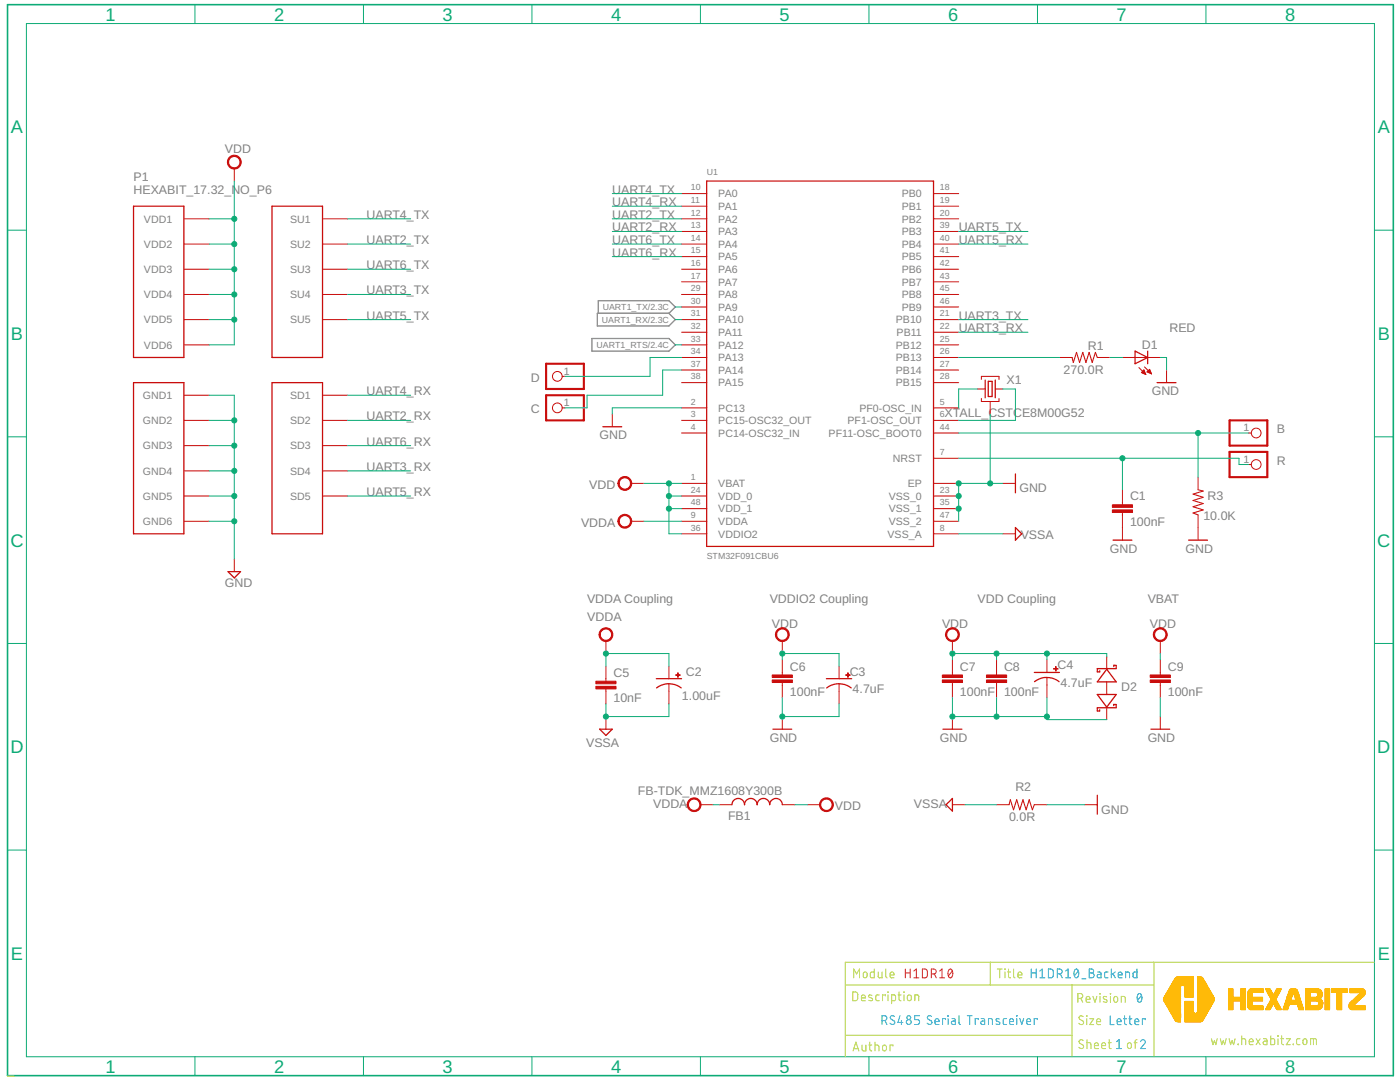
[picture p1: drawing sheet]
<svg xmlns="http://www.w3.org/2000/svg" width="279mm" height="216mm" viewBox="0 0 279 216" stroke-linecap="round" stroke-linejoin="round" font-family="sans-serif">
<defs><g id="words">
<g font-size="3.6" fill="#0dab76">
<text x="21.1" y="4.1">1</text>
<text x="54.7" y="4.1">2</text>
<text x="88.3" y="4.1">3</text>
<text x="122" y="4.1">4</text>
<text x="155.6" y="4.1">5</text>
<text x="189.2" y="4.1">6</text>
<text x="222.8" y="4.1">7</text>
<text x="256.5" y="4.1">8</text>
<text x="2.2" y="26.6">A</text>
<text x="275" y="26.6">A</text>
<text x="2.2" y="67.8">B</text>
<text x="275" y="67.8">B</text>
<text x="2.1" y="109.1">C</text>
<text x="274.9" y="109.1">C</text>
<text x="2.1" y="150.3">D</text>
<text x="274.9" y="150.3">D</text>
<text x="2.2" y="191.5">E</text>
<text x="275" y="191.5">E</text>
<text x="21.1" y="214">1</text>
<text x="54.7" y="214">2</text>
<text x="88.3" y="214">3</text>
<text x="122" y="214">4</text>
<text x="155.6" y="214">5</text>
<text x="189.2" y="214">6</text>
<text x="222.8" y="214">7</text>
<text x="256.5" y="214">8</text>
</g>
<g font-size="2.5" fill="#808080">
<text x="44.9" y="30.5">VDD</text>
<text x="26.6" y="38.6">HEXABIT_17.32_NO_P6</text>
<text x="26.6" y="36.1">P1</text>
<text x="122.2" y="38.6">UART4_TX</text>
<text x="122.2" y="41.2">UART4_RX</text>
<text x="73.2" y="43.7">UART4_TX</text>
<text x="122.2" y="43.7">UART2_TX</text>
<text x="122.2" y="46.2">UART2_RX</text>
<text x="191.3" y="46.2">UART5_TX</text>
<text x="73.2" y="48.7">UART2_TX</text>
<text x="73.2" y="53.7">UART6_TX</text>
<text x="122.2" y="48.7">UART6_TX</text>
<text x="122.2" y="51.2">UART6_RX</text>
<text x="191.3" y="48.7">UART5_RX</text>
<text x="73.2" y="58.8">UART3_TX</text>
<text x="73.2" y="63.8">UART5_TX</text>
<text x="191.3" y="63.8">UART3_TX</text>
<text x="191.3" y="66.3">UART3_RX</text>
<text x="217.1" y="69.8">R1</text>
<text x="227.9" y="69.6">D1</text>
<text x="233.4" y="66.2">RED</text>
<text x="106" y="76.2">D</text>
<text x="200.9" y="76.6">X1</text>
<text x="212.3" y="74.6">270.0R</text>
<text x="73.2" y="83.9">UART2_RX</text>
<text x="73.2" y="78.9">UART4_RX</text>
<text x="106" y="82.5">C</text>
<text x="188.5" y="83.1">XTALL_CSTCE8M00G52</text>
<text x="229.8" y="78.9">GND</text>
<text x="73.2" y="88.9">UART6_RX</text>
<text x="119.7" y="87.7">GND</text>
<text x="254.8" y="86.4">B</text>
<text x="73.2" y="93.9">UART3_RX</text>
<text x="254.8" y="92.7">R</text>
<text x="73.2" y="99">UART5_RX</text>
<text x="117.6" y="97.6">VDD</text>
<text x="203.4" y="98.2">GND</text>
<text x="225.5" y="99.9">C1</text>
<text x="241" y="99.7">R3</text>
<text x="116" y="105.1">VDDA</text>
<text x="203.7" y="107.6">VSSA</text>
<text x="225.5" y="104.9">100nF</text>
<text x="240.2" y="103.8">10.0K</text>
<text x="221.5" y="110.3">GND</text>
<text x="236.6" y="110.3">GND</text>
<text x="44.9" y="117.2">GND</text>
<text x="117.2" y="120.3">VDDA Coupling</text>
<text x="117.2" y="124">VDDA</text>
<text x="153.6" y="120.3">VDDIO2 Coupling</text>
<text x="154.1" y="125.2">VDD</text>
<text x="188" y="125.2">VDD</text>
<text x="195.1" y="120.3">VDD Coupling</text>
<text x="229" y="120.3">VBAT</text>
<text x="229.5" y="125.2">VDD</text>
<text x="122.4" y="135.1">C5</text>
<text x="136.9" y="134.8">C2</text>
<text x="157.6" y="133.8">C6</text>
<text x="169.6" y="134.8">C3</text>
<text x="191.6" y="133.8">C7</text>
<text x="200.4" y="133.8">C8</text>
<text x="211.1" y="133.5">C4</text>
<text x="211.7" y="137.1">4.7uF</text>
<text x="223.8" y="137.9">D2</text>
<text x="233.1" y="133.8">C9</text>
<text x="122.4" y="140.1">10nF</text>
<text x="136.1" y="139.6">1.00uF</text>
<text x="157.6" y="138.8">100nF</text>
<text x="170.2" y="138.3">4.7uF</text>
<text x="191.6" y="138.8">100nF</text>
<text x="200.4" y="138.8">100nF</text>
<text x="233.1" y="138.8">100nF</text>
<text x="117" y="149.1">VSSA</text>
<text x="153.6" y="148">GND</text>
<text x="187.6" y="148">GND</text>
<text x="229" y="148">GND</text>
<text x="127.3" y="158.6">FB-TDK_MMZ1608Y300B</text>
<text x="130.4" y="161.2">VDDA</text>
<text x="166.6" y="161.7">VDD</text>
<text x="182.4" y="161.2">VSSA</text>
<text x="202.6" y="157.8">R2</text>
<text x="145.3" y="163.6">FB1</text>
<text x="201.4" y="163.8">0.0R</text>
<text x="219.8" y="162.3">GND</text>
</g>
<g font-size="2.1" fill="#808080">
<text x="143.4" y="39.4">PA0</text>
<text x="143.4" y="41.9">PA1</text>
<text x="180" y="39.4">PB0</text>
<text x="180" y="41.9">PB1</text>
<text x="28.7" y="44.4">VDD1</text>
<text x="57.9" y="44.4">SU1</text>
<text x="143.4" y="44.4">PA2</text>
<text x="143.4" y="46.9">PA3</text>
<text x="180" y="44.4">PB2</text>
<text x="180" y="46.9">PB3</text>
<text x="28.7" y="49.4">VDD2</text>
<text x="57.9" y="49.4">SU2</text>
<text x="143.4" y="49.4">PA4</text>
<text x="143.4" y="52">PA5</text>
<text x="180" y="49.4">PB4</text>
<text x="180" y="52">PB5</text>
<text x="28.7" y="54.5">VDD3</text>
<text x="28.7" y="59.5">VDD4</text>
<text x="57.9" y="54.5">SU3</text>
<text x="57.9" y="59.5">SU4</text>
<text x="143.4" y="54.5">PA6</text>
<text x="143.4" y="57">PA7</text>
<text x="143.4" y="59.5">PA8</text>
<text x="180" y="54.5">PB6</text>
<text x="180" y="57">PB7</text>
<text x="180" y="59.5">PB8</text>
<text x="28.7" y="64.5">VDD5</text>
<text x="57.9" y="64.5">SU5</text>
<text x="143.4" y="62">PA9</text>
<text x="143.4" y="64.5">PA10</text>
<text x="178.8" y="64.5">PB10</text>
<text x="180" y="62">PB9</text>
<text x="28.7" y="69.6">VDD6</text>
<text x="143.4" y="67">PA11</text>
<text x="143.4" y="69.6">PA12</text>
<text x="178.8" y="69.6">PB12</text>
<text x="178.9" y="67">PB11</text>
<text x="112.6" y="74.7">1</text>
<text x="143.4" y="72.1">PA13</text>
<text x="143.4" y="74.6">PA14</text>
<text x="143.4" y="77.1">PA15</text>
<text x="178.8" y="72.1">PB13</text>
<text x="178.8" y="74.6">PB14</text>
<text x="178.8" y="77.1">PB15</text>
<text x="28.5" y="79.6">GND1</text>
<text x="57.9" y="79.6">SD1</text>
<text x="112.6" y="81">1</text>
<text x="143.4" y="82.1">PC13</text>
<text x="171.5" y="82.1">PF0-OSC_IN</text>
<text x="28.5" y="84.6">GND2</text>
<text x="28.5" y="89.7">GND3</text>
<text x="57.9" y="84.6">SD2</text>
<text x="57.9" y="89.7">SD3</text>
<text x="143.4" y="84.6">PC15-OSC32_OUT</text>
<text x="143.4" y="87.2">PC14-OSC32_IN</text>
<text x="165.4" y="87.2">PF11-OSC_BOOT0</text>
<text x="169.1" y="84.6">PF1-OSC_OUT</text>
<text x="248.2" y="86.1">1</text>
<text x="28.5" y="94.7">GND4</text>
<text x="57.9" y="94.7">SD4</text>
<text x="178.2" y="92.2">NRST</text>
<text x="248.2" y="92.3">1</text>
<text x="28.5" y="99.7">GND5</text>
<text x="57.9" y="99.7">SD5</text>
<text x="143.4" y="97.2">VBAT</text>
<text x="143.4" y="99.7">VDD_0</text>
<text x="177.4" y="99.7">VSS_0</text>
<text x="181.2" y="97.2">EP</text>
<text x="28.5" y="104.8">GND6</text>
<text x="143.4" y="102.2">VDD_1</text>
<text x="143.4" y="104.8">VDDA</text>
<text x="143.4" y="107.3">VDDIO2</text>
<text x="177.1" y="107.3">VSS_A</text>
<text x="177.4" y="102.2">VSS_1</text>
<text x="177.4" y="104.8">VSS_2</text>
</g>
<g font-size="1.8" fill="#808080">
<text x="141" y="34.9">U1</text>
<text x="137.9" y="38">10</text>
<text x="137.9" y="40.5">11</text>
<text x="187.6" y="38">18</text>
<text x="187.6" y="40.5">19</text>
<text x="137.9" y="43">12</text>
<text x="137.9" y="45.6">13</text>
<text x="187.6" y="43">20</text>
<text x="187.6" y="45.6">39</text>
<text x="137.9" y="48.1">14</text>
<text x="137.9" y="50.6">15</text>
<text x="137.9" y="53.1">16</text>
<text x="187.6" y="48.1">40</text>
<text x="187.6" y="50.6">41</text>
<text x="187.6" y="53.1">42</text>
<text x="137.9" y="55.6">17</text>
<text x="137.9" y="58.1">29</text>
<text x="187.6" y="55.6">43</text>
<text x="187.6" y="58.1">45</text>
<text x="120.1" y="64.4">UART1_RX/2.3C</text>
<text x="120.3" y="61.9">UART1_TX/2.3C</text>
<text x="137.9" y="60.6">30</text>
<text x="137.9" y="63.2">31</text>
<text x="137.9" y="65.7">32</text>
<text x="187.6" y="60.6">46</text>
<text x="187.6" y="63.2">21</text>
<text x="187.6" y="65.7">22</text>
<text x="119.1" y="69.4">UART1_RTS/2.4C</text>
<text x="137.9" y="68.2">33</text>
<text x="137.9" y="70.7">34</text>
<text x="187.6" y="68.2">25</text>
<text x="187.6" y="70.7">26</text>
<text x="137.9" y="73.2">37</text>
<text x="137.9" y="75.7">38</text>
<text x="187.6" y="73.2">27</text>
<text x="187.6" y="75.7">28</text>
<text x="137.9" y="80.8">2</text>
<text x="137.9" y="83.3">3</text>
<text x="187.6" y="80.8">5</text>
<text x="187.6" y="83.3">6</text>
<text x="137.9" y="85.8">4</text>
<text x="187.6" y="85.8">44</text>
<text x="137.9" y="95.8">1</text>
<text x="187.6" y="90.8">7</text>
<text x="137.9" y="98.3">24</text>
<text x="137.9" y="100.9">48</text>
<text x="187.6" y="98.3">23</text>
<text x="187.6" y="100.9">35</text>
<text x="137.9" y="103.4">9</text>
<text x="137.9" y="105.9">36</text>
<text x="187.6" y="105.9">8</text>
<text x="187.6" y="103.4">47</text>
<text x="141" y="111.5">STM32F091CBU6</text>
</g>
</g></defs>
<path d="M118.1 67.5h15.4l1.3 1.3-1.3 1.3h-15.4zM119.2 62.5h14.3l1.3 1.3-1.3 1.2h-14.3zM119.4 62.5v-2.5h14.1l1.3 1.3-1.3 1.2" fill="none" stroke="#808080" stroke-width=".25"/>
<g fill="none" stroke="#c90d0c" stroke-width=".2">
<path d="M46.8 33.6v2.5M136 38.6h5M186.3 38.6h5M36.7 43.7h5M36.7 48.7h5M36.7 53.7h5M36.7 58.8h5M64.4 43.7h5M64.4 48.7h5M64.4 53.7h5M64.4 58.8h5M136 41.1h5"/>
<path d="M136 43.7h5M136 46.2h5M136 48.7h5M136 51.2h5M136 53.7h5M136 56.2h5M136 58.8h5M186.3 41.1h5M186.3 43.7h5M186.3 46.2h5M186.3 48.7h5M186.3 51.2h5"/>
<path d="M186.3 53.7h5M186.3 56.2h5M186.3 58.8h5M36.7 63.8h5M36.7 68.8h5M36.7 78.9h5M64.4 63.8h5M64.4 78.9h5M112.2 75.1h.6M136 61.3h5M136 63.8h5M136 66.3h5"/>
<path d="M136 68.8h5M136 71.3h5M136 73.8h5M136 76.3h5M186.3 61.3h5M186.3 63.8h5M186.3 66.3h5M186.3 68.8h5M186.3 71.3h5M186.3 73.8h5M186.3 76.3h5M195.1 77.6h1.5"/>
<path d="M195.9 75.7v-.6h3.5v.6M195.9 79.5v.6h3.5v-.6M198.6 77.6h1.5M211.4 71.3h2.6M219 71.3h2.5M224 71.3h7.6M227.3 73.3l1.4 1.4M227.8 74.3l.9 .4M227.8 74.3h.7M227.9 74.2h.6M228 74.4h.6M228 74.1h.4"/>
<path d="M228.2 74h.1M228.3 73.9h.1M228.3 73.8l-.5 .5M228.3 73.8l.4 .9M228.3 74.6h.3M228.4 73.2l1.4 1.4M228.6 74.7h.1M228.9 74.2h.7M228.9 74.2l.9 .4M228.9 74.2l.5-.5 .4 .9M229 74.1h.6M229.2 74h.3"/>
<path d="M229.2 74.3h.5M229.3 73.9h.2M229.4 73.7h.1M229.5 74.4h.2M229.7 74.6h.1M232.8 73.8v2.5M36.7 83.9h5M36.7 99h5M36.7 88.9h5M36.7 94h5M64.4 83.9h5M64.4 99h5"/>
<path d="M64.4 88.9h5M64.4 94h5M112.2 81.4h.6M122.2 82.6v2.6M126 96.5h2.5M136 81.4h5M136 83.9h5M136 86.4h5M136 96.5h5M136 99h5M186.3 81.4h5M186.3 83.9h5"/>
<path d="M186.3 86.4h5M186.3 96.5h5M186.3 99h5M186.3 91.4h5M197.6 80.1v2.5M200.1 96.5h2.5M224 97.7v3M239.1 95.2v2.5M249.2 86.4h.5M249.2 92.7h.5M36.7 104h5M46.8 111.5v2.6"/>
<path d="M126 104h2.5M136 101.5h5M136 104h5M136 106.5h5M186.3 101.5h5M186.3 104h5M186.3 106.5h5M200.1 106.5h2.5M224 102.3v5.5M239.1 102.7v5.1M120.9 127.9v2.5M120.9 132.9v3"/>
<path d="M120.9 137.4v3.1M133.5 132.9v2.5M133.5 136.4v4.1M156.1 127.9v2.5M156.1 131.7v3M156.1 136.2v3M167.4 132.9v2.5M167.4 136.4v4.1M190.1 127.9v2.5M190.1 131.7v3M190.1 136.2v3M198.9 131.7v3"/>
<path d="M198.9 136.2v3M208.9 131.7v2.5M208.9 135.2v4M220.9 131v2.5M220.9 136.1v2.5M231.6 127.9v2.5M231.6 131.7v3M231.6 136.2v3M120.9 143v2.5M156.1 143v2.5M190.1 143v2.5M220.9 141.1v2.5"/>
<path d="M231.6 143v2.5M139.8 160.6h2.5M143.6 160.6h2.5M156.1 160.6h2.5M161.2 160.6h2.5M190.1 160.6h2.5M198.9 160.6h2.5M206.4 160.6h2.5M216.5 160.6h2.5"/>
<circle cx="111.2" cy="75.1" r=".97"/>
<circle cx="111.2" cy="81.4" r=".97"/>
<circle cx="250.7" cy="92.7" r=".97"/>
<circle cx="250.7" cy="86.4" r=".97"/>
</g>
<g fill="#c90d0c" stroke="#c90d0c" stroke-width=".2">
<path d="M222 101.7h4v.6h-4z"/>
<path d="M222 100.7h4v.5h-4z"/>
<path d="M134.9 134.6h.8v.2h-.8z"/>
<path d="M135.2 134.3h.2v.8h-.2z"/>
<path d="M168.8 134.6h.9v.2h-.9z"/>
<path d="M169.2 134.3h.1v.8h-.1z"/>
<path d="M210.3 133.4h.9v.1h-.9z"/>
<path d="M210.7 133h.1v.9h-.1z"/>
<path d="M118.9 136.9h4v.6h-4z"/>
<path d="M118.9 135.9h4v.5h-4z"/>
<path d="M154.1 135.7h4v.5h-4z"/>
<path d="M154.1 134.7h4v.5h-4z"/>
<path d="M188.1 135.7h4v.5h-4z"/>
<path d="M188.1 134.7h4v.5h-4z"/>
<path d="M196.9 135.7h4v.5h-4z"/>
<path d="M196.9 134.7h4v.5h-4z"/>
<path d="M229.6 135.7h4v.5h-4z"/>
<path d="M229.6 134.7h4v.5h-4z"/>
</g>
<g fill="none" stroke="#c90d0c" stroke-width=".25">
<path d="M141 36.1h45.3v72.9h-45.3zM26.6 41.1h10.1v30.2h-10.1zM54.3 41.1h10.1v30.2h-10.1zM26.6 76.3h10.1v30.2h-10.1zM54.3 76.3h10.1v30.2h-10.1zM196.6 75.8v3.6M197.2 76.1h.8v3h-.8zM198.6 75.8v3.6M226.5 70.1l2.5 1.2-2.5 1.3zM229 70.1v2.5M230.9 76.3h3.8M120.3 85.2h3.8"/>
<path d="M202.6 94.6v3.7M45.5 114.1h2.5l-1.2 1.2zM202.6 105.3l1.3 1.2-1.3 1.3zM222.1 107.8h3.8M237.2 107.8h3.8M131 135.4h5M133.5 136.4l-1.5 .3-1 .6M133.5 136.4l1.5 .3 1 .6M164.9 135.4h5.1M167.4 136.4l-1.5 .3-.9 .6M167.4 136.4l1.1 .2 1.4 .7M206.4 134.2h5"/>
<path d="M208.9 135.2a3.8 3.8 0 0 0-2.4 .8M208.9 135.2l1.1 .1 1.4 .7M219 138.6h3.8l-1.9 2.5zM220.9 133.5l1.9 2.6h-3.8zM222.8 132.8v.6h-3.8v.6l.5 .1v-.3M222.8 132.8h-.5v.2M119.7 145.5h2.5l-1.3 1.2zM154.2 145.5h3.8M188.2 145.5h3.8M219 158.7v3.8M219.5 141.6v.3h-.5M222.8 140.6v.6h-3.8v.6"/>
<path d="M222.8 140.6h-.5v.2M229.7 145.5h3.7M146.1 160.6a1.26 1.26 0 0 1 1.2-1.3 1.26 1.26 0 0 1 1.3 1.3 1.26 1.26 0 0 1 1.2-1.3 1.26 1.26 0 0 1 1.3 1.3 1.25 1.25 0 0 1 1.3-1.3 1.25 1.25 0 0 1 1.2 1.3 1.26 1.26 0 0 1 1.3-1.3 1.26 1.26 0 0 1 1.2 1.3M188.8 160.6l1.3-1.3v2.5z"/>
</g>
<g fill="#c90d0c" stroke="#c90d0c" stroke-width=".2">
<path d="M123.7 95.5a1.38 1.38 0 0 1 2.2 .3 1.38 1.38 0 0 1-.9 2 1.38 1.38 0 0 1-1.7-1.3h.3a1.12 1.12 0 0 1 1.6-1.1 1.12 1.12 0 0 1 .2 1.9 1.12 1.12 0 0 1-1.8-.5v-.3h-.3z" fill-rule="evenodd"/>
<path d="M123.7 103.1a1.38 1.38 0 0 1 2.2 .2 1.38 1.38 0 0 1-.8 2 1.38 1.38 0 0 1-1.8-1.3h.3a1.13 1.13 0 0 1 1.5-1 1.13 1.13 0 0 1 .3 1.8 1.13 1.13 0 0 1-1.8-.5v-.3h-.3z" fill-rule="evenodd"/>
<path d="M119.9 125.7a1.38 1.38 0 0 1 2.2 .2 1.38 1.38 0 0 1-.8 2.1 1.38 1.38 0 0 1-1.8-1.4h.3a1.13 1.13 0 0 1 1.7-.9 1.13 1.13 0 0 1 .1 1.9 1.13 1.13 0 0 1-1.8-.7v-.3h-.3z" fill-rule="evenodd"/>
<path d="M155.1 125.7a1.38 1.38 0 0 1 2.2 .2 1.38 1.38 0 0 1-.8 2.1 1.38 1.38 0 0 1-1.8-1.4h.3a1.13 1.13 0 0 1 1.7-.9 1.13 1.13 0 0 1 .1 1.9 1.13 1.13 0 0 1-1.8-.7v-.3h-.3z" fill-rule="evenodd"/>
<path d="M163.9 159.6a1.38 1.38 0 0 1 2.2 .2 1.38 1.38 0 0 1-.8 2.1 1.38 1.38 0 0 1-1.7-1.3h.2a1.14 1.14 0 0 1 1.6-1.1 1.14 1.14 0 0 1 .3 1.9 1.14 1.14 0 0 1-1.9-.5v-.3h-.2z" fill-rule="evenodd"/>
<path d="M137.5 159.6a1.38 1.38 0 0 1 2.2 .3 1.38 1.38 0 0 1-.8 2 1.38 1.38 0 0 1-1.8-1.3h.3a1.14 1.14 0 0 1 1.6-1.1 1.14 1.14 0 0 1 .3 1.9 1.14 1.14 0 0 1-1.9-.5v-.3h-.3z" fill-rule="evenodd"/>
<path d="M189.1 125.7a1.39 1.39 0 0 1 2.2 .2 1.39 1.39 0 0 1-.9 2.1 1.39 1.39 0 0 1-1.7-1.4h.2a1.14 1.14 0 0 1 1.6-1 1.14 1.14 0 0 1 .3 1.9 1.14 1.14 0 0 1-1.8-.6l-.1-.3h-.2z" fill-rule="evenodd"/>
<path d="M230.5 125.7a1.38 1.38 0 0 1 2.2 .2 1.38 1.38 0 0 1-.8 2.1 1.38 1.38 0 0 1-1.7-1.4h.2a1.14 1.14 0 0 1 1.6-1 1.14 1.14 0 0 1 .3 1.9 1.14 1.14 0 0 1-1.8-.6l-.1-.3h-.2z" fill-rule="evenodd"/>
<path d="M45.7 31.4a1.39 1.39 0 0 1 2.2 .2 1.39 1.39 0 0 1-.8 2.1 1.39 1.39 0 0 1-1.7-1.4h.2a1.13 1.13 0 0 1 1.7-.9 1.13 1.13 0 0 1 .1 1.9 1.13 1.13 0 0 1-1.7-.7l-.1-.3h-.2z" fill-rule="evenodd"/>
</g>
<path d="M214 71.3l.2 1 .6-2 .7 2 .6-2 .6 2 .7-2 .6 2 .6-2 .4 1M239.1 97.7l1 .3-2 .6 2 .6-2 .7 2 .6-2 .6 2 .6-2 .7 1 .3M201.4 160.6l.2-1 .7 2 .6-2 .6 2 .7-2 .6 2 .6-2 .6 2 .4-1" fill="none" stroke="#c90d0c" stroke-width=".21"/>
<path d="M109 72.6h7.5v5h-7.5zM109 78.9h7.5v5h-7.5zM245.4 83.9h7.5v5h-7.5zM245.4 90.2h7.5v5h-7.5z" fill="none" stroke="#c90d0c" stroke-width=".42"/>
<path d="M1.5 .9h276.6v213.7h-276.6z" fill="none" stroke="#0dab76" stroke-width=".32"/>
<g fill="none" stroke="#0dab76" stroke-width=".2">
<path d="M5.3 4.7h269v206.2h-269zM38.9 .9v3.8M72.5 .9v3.8M106.2 .9v3.8M139.8 .9v3.8M173.4 .9v3.8M207.1 .9v3.8M240.7 .9v3.8M46.8 36.1v32.7h-5.1M122.2 38.6h13.8M1.5 45.9h3.8M41.7 43.7h5.1"/>
<path d="M41.7 48.7h5.1M41.7 53.7h5.1M41.7 58.8h5.1M69.4 43.7h12.6M69.4 48.7h12.6M69.4 53.7h12.6M69.4 58.8h12.6M122.2 43.7h13.8M122.2 48.7h13.8M122.2 46.2h13.8M122.2 51.2h13.8M122.2 41.1h13.8"/>
<path d="M191.3 48.7h13.8M191.3 46.2h13.8M274.3 45.9h3.8M41.7 78.9h5.1v32.6M41.7 63.8h5.1M69.4 63.8h12.6M69.4 78.9h12.6M134.8 63.8h1.2M134.8 68.8h1.2M134.8 61.3h1.2M136 73.8h-3.8v5.1h-15v2.5h-4.4M136 71.3h-6.3v3.8h-16.9"/>
<path d="M191.3 63.8h13.8M191.3 71.3h20.1M191.3 66.3h13.8M195.1 77.6h-3.8v3.8M200.1 77.6h2.5v6.3h-11.3M221.5 71.3h2.5M231.6 71.3h1.2v2.5M1.5 87.2h3.8M41.7 99h5.1M41.7 83.9h5.1M41.7 88.9h5.1M41.7 94h5.1"/>
<path d="M69.4 99h12.6M69.4 83.9h12.6M69.4 88.9h12.6M69.4 94h12.6M128.5 96.5h7.5M133.5 96.5v10h2.5M133.5 99h2.5M136 81.4h-13.8v1.2M191.3 86.4h57.9M191.3 91.4h56v1.3h1.9M197.6 82.6v13.9M200.1 96.5h-8.8v7.5"/>
<path d="M224 91.4v6.3M239.1 86.4v8.8M274.3 87.2h3.8M41.7 104h5.1M128.5 104h7.5M133.5 101.5h2.5M191.3 106.5h8.8M1.5 128.4h3.8M120.9 132.9v-2.5h12.6v2.5M156.1 131.7v-1.3h11.3v2.5M156.1 139.2v3.8h11.3v-2.5M190.1 139.2v3.8h18.8"/>
<path d="M198.9 130.4v1.3M198.9 139.2v3.8M208.9 130.4v1.3M208.9 139.2v4.4h12M220.9 131v-.6h-30.8v1.3M231.6 130.4v1.3M231.6 139.2v3.8M274.3 128.4h3.8M120.9 140.5v2.5h12.6v-2.5M1.5 169.6h3.8M142.3 160.6h1.3M158.6 160.6h2.6"/>
<path d="M192.6 160.6h6.3M208.9 160.6h7.6M274.3 169.6h3.8M38.9 210.9v3.7M72.5 210.9v3.7M106.2 210.9v3.7M139.8 210.9v3.7M173.4 210.9v3.7M207.1 210.9v3.7M240.7 210.9v3.7"/>
</g>
<g fill="#0dab76" stroke="#0dab76" stroke-width=".2">
<circle cx="133.5" cy="96.5" r=".51"/>
<circle cx="133.5" cy="99" r=".51"/>
<circle cx="133.5" cy="101.5" r=".51"/>
<circle cx="156.1" cy="130.4" r=".51"/>
<circle cx="198.9" cy="130.4" r=".51"/>
<circle cx="190.1" cy="130.4" r=".51"/>
<circle cx="208.9" cy="130.4" r=".51"/>
<circle cx="46.8" cy="43.7" r=".51"/>
<circle cx="46.8" cy="48.7" r=".51"/>
<circle cx="46.8" cy="53.7" r=".51"/>
<circle cx="46.8" cy="58.8" r=".51"/>
<circle cx="46.8" cy="63.8" r=".51"/>
<circle cx="191.3" cy="96.5" r=".51"/>
<circle cx="191.3" cy="99" r=".51"/>
<circle cx="191.3" cy="101.5" r=".51"/>
<circle cx="197.6" cy="96.5" r=".51"/>
<circle cx="156.1" cy="143" r=".51"/>
<circle cx="190.1" cy="143" r=".51"/>
<circle cx="198.9" cy="143" r=".51"/>
<circle cx="208.9" cy="143" r=".51"/>
<circle cx="46.8" cy="83.9" r=".51"/>
<circle cx="46.8" cy="88.9" r=".51"/>
<circle cx="46.8" cy="94" r=".51"/>
<circle cx="46.8" cy="99" r=".51"/>
<circle cx="46.8" cy="104" r=".51"/>
<circle cx="120.9" cy="130.4" r=".51"/>
<circle cx="239.1" cy="86.4" r=".51"/>
<circle cx="224" cy="91.4" r=".51"/>
<circle cx="120.9" cy="143" r=".51"/>
</g>
<g fill="#ffba08" stroke="#ffba08" stroke-width=".2">
<path d="M235 203.9h.6z"/>
<path d="M236.5 203.9h3.1z"/>
<path d="M234.8 203.8l.8 .1z"/>
<path d="M236.4 203.8l3.4 .1z"/>
<path d="M234.8 203.8h.8z"/>
<path d="M236.4 203.8h3.4z"/>
<path d="M234.7 203.8h.9z"/>
<path d="M234.7 203.7l.9 .1z"/>
<path d="M236.4 203.7l3.5 .1z"/>
<path d="M234.6 203.7h1z"/>
<path d="M236.4 203.7h3.6z"/>
<path d="M234.6 203.6l1 .1z"/>
<path d="M236.4 203.6l3.6 .1z"/>
<path d="M234.5 203.6h1.1z"/>
<path d="M236.4 203.6h3.7z"/>
<path d="M234.5 203.5l1.1 .1z"/>
<path d="M236.4 203.5l3.7 .1z"/>
<path d="M234.5 203.5h1.1z"/>
<path d="M236.4 203.5h3.7z"/>
<path d="M234.5 203.4l1.1 .1z"/>
<path d="M236.4 203.4l3.7 .1z"/>
<path d="M234.4 203.4l1.2 .1z"/>
<path d="M236.4 203.4l3.8 .1z"/>
<path d="M234.4 203.4h1.2z"/>
<path d="M236.4 203.4h3.8z"/>
<path d="M234.4 203.3l1.2 .1z"/>
<path d="M236.4 203.3l3.8 .1z"/>
<path d="M234.4 203.3h1.2z"/>
<path d="M236.4 203.3h3.8z"/>
<path d="M234.4 203.2l1.2 .1z"/>
<path d="M236.4 203.2l3.8 .1z"/>
<path d="M234.3 203.2l1.3 .1z"/>
<path d="M236.4 203.2l3.9 .1z"/>
<path d="M234.3 203.2h1.3z"/>
<path d="M236.4 203.2h3.9z"/>
<path d="M234.3 203.1l1.3 .1z"/>
<path d="M236.4 203.1l3.9 .1z"/>
<path d="M234.3 203.1h1.3z"/>
<path d="M236.4 203.1h3.9z"/>
<path d="M234.2 203.1h1.4z"/>
<path d="M234.2 203l1.4 .1z"/>
<path d="M236.4 203l3.9 .1z"/>
<path d="M234.2 203h1.4z"/>
<path d="M236.4 203h4z"/>
<path d="M234.2 202.9l1.4 .1z"/>
<path d="M236.4 202.9l4 .1z"/>
<path d="M234.1 202.9l1.5 .1z"/>
<path d="M234.1 202.9h1.5z"/>
<path d="M236.4 202.9h4.1z"/>
<path d="M234.1 202.8l1.5 .1z"/>
<path d="M236.4 202.8l4.1 .1z"/>
<path d="M234.1 202.8h1.5z"/>
<path d="M236.4 202.8h4.1z"/>
<path d="M234.1 202.7l1.5 .1z"/>
<path d="M236.4 202.7l4.2 .1z"/>
<path d="M234 202.7h1.6z"/>
<path d="M236.4 202.7h4.2z"/>
<path d="M234 202.6l1.6 .1z"/>
<path d="M236.4 202.6l4.2 .1z"/>
<path d="M234 202.6h1.6z"/>
<path d="M236.4 202.6h4.2z"/>
<path d="M233.9 202.5l1.7 .1z"/>
<path d="M236.4 202.5l4.2 .1z"/>
<path d="M233.9 202.5h1.7z"/>
<path d="M236.4 202.5h4.3z"/>
<path d="M233.8 202.4l1.8 .1z"/>
<path d="M236.4 202.4l4.3 .1z"/>
<path d="M233.8 202.4h1.8z"/>
<path d="M236.4 202.4h4.3z"/>
<path d="M236.4 202.4h4.4z"/>
<path d="M233.8 202.3l1.8 .1z"/>
<path d="M236.4 202.3l4.4 .1z"/>
<path d="M233.8 202.3h1.8z"/>
<path d="M236.4 202.3h4.4z"/>
<path d="M233.8 202.2l1.8 .1z"/>
<path d="M236.4 202.2l4.4 .1z"/>
<path d="M233.7 202.2h1.9z"/>
<path d="M236.4 202.2h2.1z"/>
<path d="M238.7 202.2h2.2z"/>
<path d="M236.4 202.2h2z"/>
<path d="M233.7 202.1l1.9 .1z"/>
<path d="M236.4 202.1l2 .1z"/>
<path d="M238.8 202.1l2.1 .1z"/>
<path d="M233.7 202.1h1.9z"/>
<path d="M236.4 202.1h1.9z"/>
<path d="M238.8 202.1h2.1z"/>
<path d="M233.7 202l1.9 .1z"/>
<path d="M236.4 202l1.8 .1z"/>
<path d="M238.9 202l2.1 .1z"/>
<path d="M233.6 202l2 .1z"/>
<path d="M233.6 202h2z"/>
<path d="M236.4 202h1.8z"/>
<path d="M238.9 202h2.1z"/>
<path d="M233.6 201.9l2 .1z"/>
<path d="M236.4 201.9l1.8 .1z"/>
<path d="M239 201.9l2 .1z"/>
<path d="M233.5 201.9h2.1z"/>
<path d="M236.4 201.9h1.8z"/>
<path d="M239 201.9h2z"/>
<path d="M233.5 201.8l2.1 .1z"/>
<path d="M236.4 201.8l1.7 .1z"/>
<path d="M239 201.8l2 .1z"/>
<path d="M233.5 201.8h2.1z"/>
<path d="M236.4 201.8h1.7z"/>
<path d="M239 201.8h2.1z"/>
<path d="M233.5 201.7l2.1 .1z"/>
<path d="M236.4 201.7l1.7 .1z"/>
<path d="M239 201.7l2.1 .1z"/>
<path d="M233.4 201.7l2.2 .1z"/>
<path d="M233.4 201.7h2.2z"/>
<path d="M236.4 201.7h1.7z"/>
<path d="M239 201.7h2.2z"/>
<path d="M233.4 201.6l2.2 .1z"/>
<path d="M236.4 201.6l1.7 .1z"/>
<path d="M239 201.6l2.2 .1z"/>
<path d="M233.4 201.6h2.2z"/>
<path d="M236.4 201.6h1.7z"/>
<path d="M239 201.6h2.2z"/>
<path d="M233.4 201.5l2.2 .1z"/>
<path d="M236.4 201.5l1.7 .1z"/>
<path d="M239 201.5l2.2 .1z"/>
<path d="M233.4 201.5h2.2z"/>
<path d="M236.4 201.5h1.7z"/>
<path d="M239 201.5h2.2z"/>
<path d="M233.3 201.5h2.3z"/>
<path d="M233.3 201.4l2.3 .1z"/>
<path d="M236.4 201.4l1.7 .1z"/>
<path d="M239 201.4l2.3 .1z"/>
<path d="M245.2 201.4l.8 .1z"/>
<path d="M247.7 201.4l.8 .1z"/>
<path d="M249.6 201.4l2.5 .1z"/>
<path d="M252.6 201.4l.8 .1z"/>
<path d="M254.9 201.4l.8 .1z"/>
<path d="M256.1 201.4l.8 .1z"/>
<path d="M259.2 201.4l.9 .1z"/>
<path d="M260.6 201.4l2.5 .1z"/>
<path d="M264.5 201.4l.8 .1z"/>
<path d="M266.9 201.4l.8 .1z"/>
<path d="M269.8 201.4l2.7 .1z"/>
<path d="M247.6 201.4l.9 .1z"/>
<path d="M249.4 201.4l2.7 .1z"/>
<path d="M254.8 201.4l.9 .1z"/>
<path d="M256.1 201.4l.9 .1z"/>
<path d="M260.6 201.4l2.6 .1z"/>
<path d="M266.8 201.4l1 .1z"/>
<path d="M269.7 201.4l2.8 .1z"/>
<path d="M233.3 201.4h2.3z"/>
<path d="M236.4 201.4h1.7z"/>
<path d="M239 201.4h2.3z"/>
<path d="M245.2 201.4h.8z"/>
<path d="M247.6 201.4h.9z"/>
<path d="M249.4 201.4h2.7z"/>
<path d="M252.6 201.4h.9z"/>
<path d="M254.8 201.4h.9z"/>
<path d="M256.1 201.4h.9z"/>
<path d="M259.2 201.4h.9z"/>
<path d="M260.6 201.4h2.8z"/>
<path d="M264.5 201.4h.8z"/>
<path d="M266.8 201.4h1z"/>
<path d="M269.6 201.4h2.9z"/>
<path d="M233.2 201.4h2.4z"/>
<path d="M239 201.4h2.4z"/>
<path d="M249.3 201.4h2.8z"/>
<path d="M269.5 201.4h3z"/>
<path d="M233.2 201.3l2.4 .1z"/>
<path d="M236.4 201.3l1.7 .1z"/>
<path d="M239 201.3l2.4 .1z"/>
<path d="M245.2 201.3l.8 .1z"/>
<path d="M247.6 201.3l.9 .1z"/>
<path d="M249.3 201.3l2.8 .1z"/>
<path d="M252.6 201.3l.9 .1z"/>
<path d="M254.8 201.3l.9 .1z"/>
<path d="M256.1 201.3l.9 .1z"/>
<path d="M259.2 201.3l.9 .1z"/>
<path d="M260.6 201.3l2.8 .1z"/>
<path d="M264.5 201.3l.8 .1z"/>
<path d="M266.8 201.3l1 .1z"/>
<path d="M269.5 201.3l3 .1z"/>
<path d="M233.2 201.3h2.4z"/>
<path d="M236.4 201.3h1.7z"/>
<path d="M239 201.3h2.4z"/>
<path d="M245.2 201.3h.8z"/>
<path d="M247.6 201.3h.9z"/>
<path d="M249.3 201.3h2.8z"/>
<path d="M252.6 201.3h1z"/>
<path d="M254.7 201.3h.9z"/>
<path d="M256.1 201.3h.9z"/>
<path d="M259.2 201.3h.9z"/>
<path d="M260.6 201.3h2.9z"/>
<path d="M264.5 201.3h.8z"/>
<path d="M266.8 201.3h1z"/>
<path d="M269.4 201.3h3.1z"/>
<path d="M233.2 201.2l2.4 .1z"/>
<path d="M236.4 201.2l1.7 .1z"/>
<path d="M239 201.2l2.4 .1z"/>
<path d="M245.2 201.2l.8 .1z"/>
<path d="M247.6 201.2l.9 .1z"/>
<path d="M249.2 201.2l2.9 .1z"/>
<path d="M252.6 201.2l1 .1z"/>
<path d="M254.7 201.2l.9 .1z"/>
<path d="M256.1 201.2l.9 .1z"/>
<path d="M259.2 201.2l.9 .1z"/>
<path d="M260.6 201.2l3 .1z"/>
<path d="M264.5 201.2l.8 .1z"/>
<path d="M266.8 201.2l1 .1z"/>
<path d="M269.4 201.2l3.1 .1z"/>
<path d="M233.2 201.2h2.4z"/>
<path d="M236.4 201.2h1.7z"/>
<path d="M239 201.2h2.4z"/>
<path d="M245.2 201.2h.8z"/>
<path d="M247.6 201.2h.9z"/>
<path d="M249.2 201.2h2.9z"/>
<path d="M252.7 201.2h.9z"/>
<path d="M254.7 201.2h.9z"/>
<path d="M256.1 201.2h1z"/>
<path d="M259.2 201.2h.9z"/>
<path d="M260.6 201.2h3.1z"/>
<path d="M264.5 201.2h.8z"/>
<path d="M266.8 201.2h1z"/>
<path d="M269.3 201.2h3.2z"/>
<path d="M233.2 201.1l2.4 .1z"/>
<path d="M236.4 201.1l1.7 .1z"/>
<path d="M239 201.1l2.4 .1z"/>
<path d="M245.2 201.1l.8 .1z"/>
<path d="M247.6 201.1l.9 .1z"/>
<path d="M249.2 201.1l2.9 .1z"/>
<path d="M252.7 201.1l.9 .1z"/>
<path d="M254.7 201.1l.9 .1z"/>
<path d="M256.1 201.1l1 .1z"/>
<path d="M259.2 201.1l.9 .1z"/>
<path d="M260.6 201.1l3.1 .1z"/>
<path d="M264.5 201.1l.8 .1z"/>
<path d="M266.8 201.1l1 .1z"/>
<path d="M269.3 201.1l3.2 .1z"/>
<path d="M233.1 201.1l2.5 .1z"/>
<path d="M249.1 201.1l3 .1z"/>
<path d="M254.6 201.1l1 .1z"/>
<path d="M259.1 201.1l1 .1z"/>
<path d="M233.1 201.1h2.5z"/>
<path d="M236.4 201.1h1.7z"/>
<path d="M239 201.1h2.5z"/>
<path d="M245.2 201.1h.8z"/>
<path d="M247.6 201.1h.9z"/>
<path d="M249.1 201.1h3z"/>
<path d="M252.8 201.1h.8z"/>
<path d="M254.7 201.1h.8z"/>
<path d="M256.1 201.1h1z"/>
<path d="M259.1 201.1h1z"/>
<path d="M260.6 201.1h3.1z"/>
<path d="M264.5 201.1h.8z"/>
<path d="M266.8 201.1h1z"/>
<path d="M269.3 201.1h3.2z"/>
<path d="M254.6 201.1h.9z"/>
<path d="M256.2 201.1h.9z"/>
<path d="M259.2 201.1h.9z"/>
<path d="M233.1 201l2.5 .1z"/>
<path d="M236.4 201l1.7 .1z"/>
<path d="M239 201l2.5 .1z"/>
<path d="M245.2 201l.8 .1z"/>
<path d="M247.6 201l.9 .1z"/>
<path d="M249.1 201l3 .1z"/>
<path d="M252.8 201l.9 .1z"/>
<path d="M254.6 201l.9 .1z"/>
<path d="M256.2 201l.9 .1z"/>
<path d="M259.1 201l1 .1z"/>
<path d="M260.6 201l3.2 .1z"/>
<path d="M264.5 201l.8 .1z"/>
<path d="M266.8 201l1 .1z"/>
<path d="M269.3 201l3.2 .1z"/>
<path d="M233 201h2.6z"/>
<path d="M236.4 201h1.7z"/>
<path d="M239 201h2.5z"/>
<path d="M245.2 201h.8z"/>
<path d="M247.6 201h.9z"/>
<path d="M249.1 201h3z"/>
<path d="M252.8 201h.9z"/>
<path d="M254.6 201h.9z"/>
<path d="M256.2 201h.9z"/>
<path d="M259.1 201h.9z"/>
<path d="M260.6 201h3.2z"/>
<path d="M264.5 201h.8z"/>
<path d="M266.8 201h1z"/>
<path d="M269.2 201h3.3z"/>
<path d="M249 201h3.1z"/>
<path d="M233 200.9l2.6 .1z"/>
<path d="M236.4 200.9l1.7 .1z"/>
<path d="M239 200.9l2.6 .1z"/>
<path d="M245.2 200.9l.8 .1z"/>
<path d="M247.6 200.9l.9 .1z"/>
<path d="M249 200.9l3.1 .1z"/>
<path d="M252.9 200.9l.8 .1z"/>
<path d="M254.6 200.9l.8 .1z"/>
<path d="M256.2 200.9l.9 .1z"/>
<path d="M259.1 200.9l.9 .1z"/>
<path d="M260.6 200.9l3.2 .1z"/>
<path d="M264.5 200.9l.8 .1z"/>
<path d="M266.8 200.9l1 .1z"/>
<path d="M269.2 200.9l3.3 .1z"/>
<path d="M233 200.9h2.6z"/>
<path d="M236.4 200.9h1.7z"/>
<path d="M239 200.9h2.6z"/>
<path d="M245.2 200.9h.8z"/>
<path d="M247.6 200.9h.9z"/>
<path d="M249 200.9h3.1z"/>
<path d="M252.9 200.9h.8z"/>
<path d="M254.6 200.9h.8z"/>
<path d="M256.2 200.9h.9z"/>
<path d="M259.1 200.9h.9z"/>
<path d="M260.6 200.9h3.2z"/>
<path d="M264.5 200.9h.8z"/>
<path d="M266.8 200.9h1z"/>
<path d="M269.2 200.9h3.3z"/>
<path d="M232.9 200.9h2.7z"/>
<path d="M252.9 200.9h.9z"/>
<path d="M254.5 200.9h.9z"/>
<path d="M256.2 200.9h1z"/>
<path d="M260.6 200.9h3.3z"/>
<path d="M232.9 200.8l2.7 .1z"/>
<path d="M236.4 200.8l1.7 .1z"/>
<path d="M239 200.8l2.7 .1z"/>
<path d="M245.2 200.8l.8 .1z"/>
<path d="M247.6 200.8l.9 .1z"/>
<path d="M249 200.8l3.1 .1z"/>
<path d="M252.9 200.8l.9 .1z"/>
<path d="M254.5 200.8l.9 .1z"/>
<path d="M256.2 200.8l1 .1z"/>
<path d="M259.1 200.8l.9 .1z"/>
<path d="M260.6 200.8l3.3 .1z"/>
<path d="M264.5 200.8l.8 .1z"/>
<path d="M266.8 200.8l1 .1z"/>
<path d="M269.2 200.8l3.3 .1z"/>
<path d="M232.9 200.8h2.7z"/>
<path d="M236.4 200.8h1.7z"/>
<path d="M239 200.8h2.7z"/>
<path d="M245.2 200.8h.8z"/>
<path d="M247.6 200.8h.9z"/>
<path d="M249 200.8h3.1z"/>
<path d="M252.9 200.8h.9z"/>
<path d="M254.5 200.8h.9z"/>
<path d="M256.3 200.8h.9z"/>
<path d="M259.1 200.8h.9z"/>
<path d="M260.6 200.8h3.3z"/>
<path d="M264.5 200.8h.8z"/>
<path d="M266.8 200.8h1z"/>
<path d="M269.2 200.8h3.3z"/>
<path d="M254.4 200.8h.9z"/>
<path d="M259 200.8h.9z"/>
<path d="M232.9 200.7l2.7 .1z"/>
<path d="M236.4 200.7l1.7 .1z"/>
<path d="M239 200.7l2.7 .1z"/>
<path d="M245.2 200.7l.8 .1z"/>
<path d="M247.6 200.7l.9 .1z"/>
<path d="M249.1 200.7l3 .1z"/>
<path d="M252.9 200.7l.9 .1z"/>
<path d="M254.4 200.7l.9 .1z"/>
<path d="M256.3 200.7l.9 .1z"/>
<path d="M259 200.7l.9 .1z"/>
<path d="M260.6 200.7l3.3 .1z"/>
<path d="M264.5 200.7l.8 .1z"/>
<path d="M266.8 200.7l1 .1z"/>
<path d="M269.2 200.7l3.3 .1z"/>
<path d="M232.9 200.7h2.7z"/>
<path d="M236.4 200.7h1.7z"/>
<path d="M239 200.7h2.7z"/>
<path d="M245.2 200.7h.8z"/>
<path d="M247.6 200.7h.9z"/>
<path d="M249 200.7h.9z"/>
<path d="M253 200.7h.9z"/>
<path d="M254.4 200.7h.9z"/>
<path d="M256.3 200.7h.9z"/>
<path d="M259 200.7h.9z"/>
<path d="M260.6 200.7h.9z"/>
<path d="M262.9 200.7h1z"/>
<path d="M264.5 200.7h.8z"/>
<path d="M266.8 200.7h1z"/>
<path d="M269.2 200.7h3.3z"/>
<path d="M263 200.7h.9z"/>
<path d="M269.2 200.7h1z"/>
<path d="M232.9 200.6l2.7 .1z"/>
<path d="M236.4 200.6l1.7 .1z"/>
<path d="M239 200.6l2.7 .1z"/>
<path d="M245.2 200.6l.8 .1z"/>
<path d="M247.6 200.6l.9 .1z"/>
<path d="M249.1 200.6l.8 .1z"/>
<path d="M253 200.6l.9 .1z"/>
<path d="M254.4 200.6l.9 .1z"/>
<path d="M256.3 200.6l.9 .1z"/>
<path d="M259 200.6l.9 .1z"/>
<path d="M260.6 200.6l.9 .1z"/>
<path d="M263 200.6l.9 .1z"/>
<path d="M264.5 200.6l.8 .1z"/>
<path d="M266.8 200.6l1 .1z"/>
<path d="M269.2 200.6l1 .1z"/>
<path d="M232.8 200.6h2.8z"/>
<path d="M236.4 200.6h1.7z"/>
<path d="M239 200.6h2.8z"/>
<path d="M245.2 200.6h.8z"/>
<path d="M247.6 200.6h.9z"/>
<path d="M249.1 200.6h.8z"/>
<path d="M253 200.6h.9z"/>
<path d="M254.4 200.6h.9z"/>
<path d="M256.3 200.6h1z"/>
<path d="M259 200.6h.9z"/>
<path d="M260.6 200.6h.9z"/>
<path d="M263 200.6h.9z"/>
<path d="M264.5 200.6h.8z"/>
<path d="M266.8 200.6h1z"/>
<path d="M269.2 200.6h1z"/>
<path d="M254.3 200.6h1z"/>
<path d="M256.3 200.6h.9z"/>
<path d="M263.1 200.6h.8z"/>
<path d="M232.8 200.5l2.8 .1z"/>
<path d="M236.4 200.5l1.7 .1z"/>
<path d="M239 200.5l2.8 .1z"/>
<path d="M245.2 200.5l.8 .1z"/>
<path d="M247.6 200.5l.9 .1z"/>
<path d="M249.1 200.5l.8 .1z"/>
<path d="M253 200.5l1 .1z"/>
<path d="M254.4 200.5l.8 .1z"/>
<path d="M256.3 200.5l1 .1z"/>
<path d="M259 200.5l.9 .1z"/>
<path d="M260.6 200.5l.9 .1z"/>
<path d="M263.1 200.5l.8 .1z"/>
<path d="M264.5 200.5l.8 .1z"/>
<path d="M266.8 200.5l1 .1z"/>
<path d="M269.2 200.5l1 .1z"/>
<path d="M232.7 200.5l2.9 .1z"/>
<path d="M236.5 200.5l1.6 .1z"/>
<path d="M253.1 200.5l.9 .1z"/>
<path d="M254.3 200.5l.9 .1z"/>
<path d="M259 200.5l.8 .1z"/>
<path d="M232.7 200.5h2.9z"/>
<path d="M236.5 200.5h1.6z"/>
<path d="M239 200.5h2.8z"/>
<path d="M245.2 200.5h.8z"/>
<path d="M247.6 200.5h.9z"/>
<path d="M249.1 200.5h.8z"/>
<path d="M253.1 200.5h.9z"/>
<path d="M254.3 200.5h.9z"/>
<path d="M256.4 200.5h.9z"/>
<path d="M259 200.5h.8z"/>
<path d="M260.6 200.5h.9z"/>
<path d="M263.1 200.5h.8z"/>
<path d="M264.5 200.5h.8z"/>
<path d="M266.8 200.5h1z"/>
<path d="M269.2 200.5h1.1z"/>
<path d="M232.7 200.4l2.9 .1z"/>
<path d="M236.5 200.4l1.6 .1z"/>
<path d="M239 200.4l2.8 .1z"/>
<path d="M245.2 200.4l.8 .1z"/>
<path d="M247.6 200.4l.9 .1z"/>
<path d="M249.1 200.4l.8 .1z"/>
<path d="M253.1 200.4l.9 .1z"/>
<path d="M254.3 200.4l.9 .1z"/>
<path d="M256.4 200.4l.9 .1z"/>
<path d="M258.9 200.4l1 .1z"/>
<path d="M260.6 200.4l.9 .1z"/>
<path d="M263.1 200.4l.8 .1z"/>
<path d="M264.5 200.4l.8 .1z"/>
<path d="M266.8 200.4l1 .1z"/>
<path d="M269.2 200.4l1.1 .1z"/>
<path d="M232.7 200.4h2.9z"/>
<path d="M236.5 200.4h1.6z"/>
<path d="M239 200.4h2.9z"/>
<path d="M245.2 200.4h.8z"/>
<path d="M247.6 200.4h.9z"/>
<path d="M249.1 200.4h.8z"/>
<path d="M253.1 200.4h.9z"/>
<path d="M254.3 200.4h.9z"/>
<path d="M256.4 200.4h.9z"/>
<path d="M258.9 200.4h.9z"/>
<path d="M260.6 200.4h.9z"/>
<path d="M263.1 200.4h.8z"/>
<path d="M264.5 200.4h.8z"/>
<path d="M266.8 200.4h1z"/>
<path d="M269.3 200.4h1z"/>
<path d="M254.2 200.4h.9z"/>
<path d="M263.2 200.4h.8z"/>
<path d="M269.3 200.4h1.1z"/>
<path d="M232.7 200.3l2.9 .1z"/>
<path d="M236.5 200.3l1.6 .1z"/>
<path d="M239 200.3l2.9 .1z"/>
<path d="M245.2 200.3l.8 .1z"/>
<path d="M247.6 200.3l.9 .1z"/>
<path d="M249.1 200.3l.8 .1z"/>
<path d="M253.1 200.3l1 .1z"/>
<path d="M254.2 200.3l.9 .1z"/>
<path d="M256.4 200.3l3.4 .1z"/>
<path d="M260.6 200.3l.9 .1z"/>
<path d="M263.1 200.3l.9 .1z"/>
<path d="M264.5 200.3l.8 .1z"/>
<path d="M266.8 200.3l1 .1z"/>
<path d="M269.3 200.3l1.1 .1z"/>
<path d="M232.7 200.3h2.9z"/>
<path d="M236.5 200.3h1.6z"/>
<path d="M239 200.3h2.9z"/>
<path d="M245.2 200.3h.8z"/>
<path d="M247.6 200.3h.9z"/>
<path d="M249.1 200.3h.8z"/>
<path d="M253.2 200.3h.9z"/>
<path d="M254.2 200.3h.9z"/>
<path d="M256.4 200.3h3.4z"/>
<path d="M260.6 200.3h.9z"/>
<path d="M263.1 200.3h.9z"/>
<path d="M264.5 200.3h.8z"/>
<path d="M266.8 200.3h1z"/>
<path d="M269.3 200.3h1.1z"/>
<path d="M232.6 200.3h3z"/>
<path d="M239 200.3h3z"/>
<path d="M269.3 200.3h1.2z"/>
<path d="M232.6 200.2l3 .1z"/>
<path d="M236.5 200.2l1.6 .1z"/>
<path d="M239 200.2l3 .1z"/>
<path d="M245.2 200.2l.8 .1z"/>
<path d="M247.6 200.2l.9 .1z"/>
<path d="M249.1 200.2l.8 .1z"/>
<path d="M253.2 200.2l.9 .1z"/>
<path d="M254.2 200.2l.9 .1z"/>
<path d="M256.5 200.2l3.3 .1z"/>
<path d="M260.6 200.2l.9 .1z"/>
<path d="M263.1 200.2l.9 .1z"/>
<path d="M264.5 200.2l.8 .1z"/>
<path d="M266.8 200.2l1 .1z"/>
<path d="M269.3 200.2l1.3 .1z"/>
<path d="M254.1 200.2l.9 .1z"/>
<path d="M232.6 200.2h3z"/>
<path d="M236.5 200.2h1.6z"/>
<path d="M239 200.2h3z"/>
<path d="M245.2 200.2h.8z"/>
<path d="M247.6 200.2h.9z"/>
<path d="M249.1 200.2h.8z"/>
<path d="M253.3 200.2h1.7z"/>
<path d="M256.5 200.2h3.3z"/>
<path d="M260.6 200.2h.9z"/>
<path d="M263.1 200.2h.9z"/>
<path d="M264.5 200.2h.8z"/>
<path d="M266.8 200.2h1z"/>
<path d="M269.4 200.2h1.2z"/>
<path d="M256.5 200.2h3.2z"/>
<path d="M232.6 200.1l3 .1z"/>
<path d="M236.5 200.1l1.6 .1z"/>
<path d="M239 200.1l3.1 .1z"/>
<path d="M245.2 200.1l.8 .1z"/>
<path d="M247.6 200.1l.9 .1z"/>
<path d="M249.1 200.1l.8 .1z"/>
<path d="M253.3 200.1l1.7 .1z"/>
<path d="M256.5 200.1l3.2 .1z"/>
<path d="M260.6 200.1l.9 .1z"/>
<path d="M263.1 200.1l.9 .1z"/>
<path d="M264.5 200.1l.8 .1z"/>
<path d="M266.8 200.1l1 .1z"/>
<path d="M269.4 200.1l1.3 .1z"/>
<path d="M232.5 200.1h3.1z"/>
<path d="M236.5 200.1h1.6z"/>
<path d="M239 200.1h3.1z"/>
<path d="M245.2 200.1h.8z"/>
<path d="M247.6 200.1h.9z"/>
<path d="M249.1 200.1h.8z"/>
<path d="M253.3 200.1h1.7z"/>
<path d="M256.5 200.1h3.2z"/>
<path d="M260.6 200.1h.9z"/>
<path d="M263.1 200.1h.9z"/>
<path d="M264.5 200.1h.8z"/>
<path d="M266.8 200.1h1z"/>
<path d="M269.5 200.1h1.2z"/>
<path d="M232.5 200l3.1 .1z"/>
<path d="M236.5 200l1.6 .1z"/>
<path d="M239 200l3.1 .1z"/>
<path d="M245.2 200l.8 .1z"/>
<path d="M247.6 200l.9 .1z"/>
<path d="M249.1 200l.8 .1z"/>
<path d="M253.3 200l1.7 .1z"/>
<path d="M256.5 200l3.2 .1z"/>
<path d="M260.6 200l.9 .1z"/>
<path d="M263.1 200l.9 .1z"/>
<path d="M264.5 200l.8 .1z"/>
<path d="M266.8 200l1 .1z"/>
<path d="M269.5 200l1.2 .1z"/>
<path d="M232.5 200h3.1z"/>
<path d="M236.5 200h1.6z"/>
<path d="M239 200h3.1z"/>
<path d="M245.2 200h.8z"/>
<path d="M247.6 200h.9z"/>
<path d="M249.1 200h.8z"/>
<path d="M253.3 200h1.7z"/>
<path d="M256.5 200h3.2z"/>
<path d="M260.6 200h.9z"/>
<path d="M263.2 200h.8z"/>
<path d="M264.5 200h.8z"/>
<path d="M266.8 200h1z"/>
<path d="M269.5 200h1.3z"/>
<path d="M263.1 200h.9z"/>
<path d="M269.6 200h1.2z"/>
<path d="M232.4 199.9l3.2 .1z"/>
<path d="M236.5 199.9l1.6 .1z"/>
<path d="M239 199.9l3.1 .1z"/>
<path d="M245.2 199.9l.8 .1z"/>
<path d="M247.6 199.9l.9 .1z"/>
<path d="M249.1 199.9l.8 .1z"/>
<path d="M253.4 199.9l1.5 .1z"/>
<path d="M256.5 199.9l3.2 .1z"/>
<path d="M260.6 199.9l.9 .1z"/>
<path d="M263.1 199.9l.9 .1z"/>
<path d="M264.5 199.9l.8 .1z"/>
<path d="M266.8 199.9l1 .1z"/>
<path d="M269.6 199.9l1.2 .1z"/>
<path d="M256.6 199.9l3.1 .1z"/>
<path d="M263.1 199.9l.8 .1z"/>
<path d="M232.4 199.9h3.2z"/>
<path d="M236.5 199.9h1.6z"/>
<path d="M239 199.9h3.2z"/>
<path d="M245.2 199.9h.8z"/>
<path d="M247.6 199.9h.9z"/>
<path d="M249.1 199.9h.8z"/>
<path d="M253.4 199.9h1.5z"/>
<path d="M256.6 199.9h3.1z"/>
<path d="M260.6 199.9h.9z"/>
<path d="M263.1 199.9h.8z"/>
<path d="M264.5 199.9h.8z"/>
<path d="M266.8 199.9h1z"/>
<path d="M269.7 199.9h1.2z"/>
<path d="M263 199.9h.9z"/>
<path d="M232.4 199.8l3.2 .1z"/>
<path d="M236.5 199.8l1.6 .1z"/>
<path d="M239 199.8l3.2 .1z"/>
<path d="M245.2 199.8l.8 .1z"/>
<path d="M247.6 199.8l.9 .1z"/>
<path d="M249.1 199.8l.8 .1z"/>
<path d="M253.4 199.8l1.4 .1z"/>
<path d="M256.6 199.8l3.1 .1z"/>
<path d="M260.6 199.8l.9 .1z"/>
<path d="M263 199.8l.9 .1z"/>
<path d="M264.5 199.8l.8 .1z"/>
<path d="M266.8 199.8l1 .1z"/>
<path d="M269.7 199.8l1.3 .1z"/>
<path d="M232.4 199.8h3.2z"/>
<path d="M239 199.8h3.2z"/>
<path d="M245.2 199.8h.9z"/>
<path d="M247.6 199.8h.9z"/>
<path d="M249 199.8h.9z"/>
<path d="M253.4 199.8h1.4z"/>
<path d="M256.6 199.8h3z"/>
<path d="M260.6 199.8h.9z"/>
<path d="M263 199.8h.9z"/>
<path d="M264.5 199.8h.8z"/>
<path d="M266.8 199.8h1z"/>
<path d="M269.7 199.8h1.3z"/>
<path d="M232.3 199.7l3.3 .1z"/>
<path d="M239 199.7l3.3 .1z"/>
<path d="M245.2 199.7l.9 .1z"/>
<path d="M247.6 199.7l.9 .1z"/>
<path d="M249 199.7l1 .1z"/>
<path d="M253.5 199.7l1.3 .1z"/>
<path d="M256.6 199.7l3 .1z"/>
<path d="M260.6 199.7l.9 .1z"/>
<path d="M262.8 199.7l1.1 .1z"/>
<path d="M264.5 199.7l.8 .1z"/>
<path d="M266.8 199.7l1 .1z"/>
<path d="M269.8 199.7l1.2 .1z"/>
<path d="M232.3 199.7h3.3z"/>
<path d="M239 199.7h3.3z"/>
<path d="M245.2 199.7h.9z"/>
<path d="M247.6 199.7h.9z"/>
<path d="M249.1 199.7h.9z"/>
<path d="M253.5 199.7h1.3z"/>
<path d="M256.6 199.7h3z"/>
<path d="M260.6 199.7h.9z"/>
<path d="M262.8 199.7h1.1z"/>
<path d="M264.5 199.7h.8z"/>
<path d="M266.8 199.7h1z"/>
<path d="M269.8 199.7h1.3z"/>
<path d="M245.2 199.7h3.3z"/>
<path d="M249 199.7h3z"/>
<path d="M260.6 199.7h3.3z"/>
<path d="M269.9 199.7h1.2z"/>
<path d="M232.3 199.6l3.3 .1z"/>
<path d="M239 199.6l3.3 .1z"/>
<path d="M245.2 199.6l3.3 .1z"/>
<path d="M249 199.6l3 .1z"/>
<path d="M253.5 199.6l1.3 .1z"/>
<path d="M256.6 199.6l3 .1z"/>
<path d="M260.6 199.6l3.3 .1z"/>
<path d="M264.5 199.6l.8 .1z"/>
<path d="M266.8 199.6l1 .1z"/>
<path d="M269.9 199.6l1.2 .1z"/>
<path d="M232.2 199.6l3.4 .1z"/>
<path d="M260.6 199.6l3.2 .1z"/>
<path d="M269.9 199.6l1.3 .1z"/>
<path d="M232.2 199.6h3.4z"/>
<path d="M239 199.6h3.3z"/>
<path d="M245.2 199.6h3.3z"/>
<path d="M249 199.6h3z"/>
<path d="M253.6 199.6h1.1z"/>
<path d="M256.7 199.6h2.8z"/>
<path d="M260.6 199.6h3.2z"/>
<path d="M264.5 199.6h.8z"/>
<path d="M266.8 199.6h1z"/>
<path d="M269.9 199.6h1.3z"/>
<path d="M239 199.6h3.4z"/>
<path d="M256.7 199.6h.9z"/>
<path d="M258.6 199.6h.9z"/>
<path d="M270 199.6h1.3z"/>
<path d="M232.2 199.5l3.4 .1z"/>
<path d="M239 199.5l3.4 .1z"/>
<path d="M245.2 199.5l3.3 .1z"/>
<path d="M249 199.5l3 .1z"/>
<path d="M253.6 199.5l1.1 .1z"/>
<path d="M256.7 199.5l.9 .1z"/>
<path d="M258.6 199.5l.9 .1z"/>
<path d="M260.6 199.5l3.1 .1z"/>
<path d="M264.5 199.5l.8 .1z"/>
<path d="M266.8 199.5l1 .1z"/>
<path d="M270 199.5l1.3 .1z"/>
<path d="M232.2 199.5h3.4z"/>
<path d="M239 199.5h3.4z"/>
<path d="M245.2 199.5h3.3z"/>
<path d="M249 199.5h3z"/>
<path d="M253.6 199.5h1.1z"/>
<path d="M256.7 199.5h.9z"/>
<path d="M258.6 199.5h.9z"/>
<path d="M260.6 199.5h3.1z"/>
<path d="M264.5 199.5h.8z"/>
<path d="M266.8 199.5h1z"/>
<path d="M270.1 199.5h1.2z"/>
<path d="M232.2 199.4l3.4 .1z"/>
<path d="M239 199.4l3.4 .1z"/>
<path d="M245.2 199.4l3.3 .1z"/>
<path d="M249 199.4l3 .1z"/>
<path d="M253.6 199.4l1.1 .1z"/>
<path d="M256.7 199.4l.9 .1z"/>
<path d="M258.6 199.4l.9 .1z"/>
<path d="M260.6 199.4l3.1 .1z"/>
<path d="M264.5 199.4l.8 .1z"/>
<path d="M266.8 199.4l1 .1z"/>
<path d="M270.2 199.4l1.2 .1z"/>
<path d="M232.2 199.4h3.4z"/>
<path d="M239 199.4h3.4z"/>
<path d="M245.2 199.4h3.3z"/>
<path d="M249 199.4h3z"/>
<path d="M253.7 199.4h.9z"/>
<path d="M256.7 199.4h.9z"/>
<path d="M258.6 199.4h.9z"/>
<path d="M260.6 199.4h3z"/>
<path d="M264.5 199.4h.8z"/>
<path d="M266.8 199.4h1z"/>
<path d="M270.2 199.4h1.2z"/>
<path d="M232.2 199.3l3.4 .1z"/>
<path d="M239 199.3l3.4 .1z"/>
<path d="M245.2 199.3l3.3 .1z"/>
<path d="M249 199.3l3 .1z"/>
<path d="M253.7 199.3l.9 .1z"/>
<path d="M256.7 199.3l1 .1z"/>
<path d="M258.6 199.3l.9 .1z"/>
<path d="M260.6 199.3l3 .1z"/>
<path d="M264.5 199.3l.8 .1z"/>
<path d="M266.8 199.3l1 .1z"/>
<path d="M270.2 199.3l1.2 .1z"/>
<path d="M253.7 199.3l1 .1z"/>
<path d="M256.8 199.3l.9 .1z"/>
<path d="M260.6 199.3l2.9 .1z"/>
<path d="M270.3 199.3l1.2 .1z"/>
<path d="M232.2 199.3h3.4z"/>
<path d="M239 199.3h3.4z"/>
<path d="M245.2 199.3h3.3z"/>
<path d="M249 199.3h3z"/>
<path d="M253.6 199.3h1.1z"/>
<path d="M256.8 199.3h.9z"/>
<path d="M258.6 199.3h.9z"/>
<path d="M260.6 199.3h2.9z"/>
<path d="M264.5 199.3h.8z"/>
<path d="M266.8 199.3h1z"/>
<path d="M270.3 199.3h1.2z"/>
<path d="M258.5 199.3h1z"/>
<path d="M232.2 199.2l3.4 .1z"/>
<path d="M239 199.2l3.4 .1z"/>
<path d="M245.2 199.2l3.3 .1z"/>
<path d="M249 199.2l3 .1z"/>
<path d="M253.6 199.2l1.1 .1z"/>
<path d="M256.8 199.2l.9 .1z"/>
<path d="M258.5 199.2l1 .1z"/>
<path d="M260.6 199.2l2.9 .1z"/>
<path d="M264.5 199.2l.8 .1z"/>
<path d="M266.8 199.2l1 .1z"/>
<path d="M270.3 199.2l1.3 .1z"/>
<path d="M232.3 199.2h3.3z"/>
<path d="M239 199.2h3.4z"/>
<path d="M245.2 199.2h3.3z"/>
<path d="M249 199.2h3z"/>
<path d="M253.6 199.2h1.1z"/>
<path d="M256.8 199.2h.9z"/>
<path d="M258.5 199.2h1z"/>
<path d="M260.6 199.2h2.9z"/>
<path d="M264.5 199.2h.8z"/>
<path d="M266.8 199.2h1z"/>
<path d="M270.4 199.2h1.2z"/>
<path d="M232.2 199.2h3.4z"/>
<path d="M258.5 199.2h.9z"/>
<path d="M260.6 199.2h3z"/>
<path d="M232.3 199.1l3.3 .1z"/>
<path d="M239 199.1l3.3 .1z"/>
<path d="M245.2 199.1l3.3 .1z"/>
<path d="M249 199.1l3 .1z"/>
<path d="M253.6 199.1l1.1 .1z"/>
<path d="M256.8 199.1l.9 .1z"/>
<path d="M258.5 199.1l.9 .1z"/>
<path d="M260.6 199.1l3 .1z"/>
<path d="M264.5 199.1l.8 .1z"/>
<path d="M266.8 199.1l1 .1z"/>
<path d="M270.4 199.1l1.3 .1z"/>
<path d="M232.3 199.1h3.3z"/>
<path d="M239 199.1h3.3z"/>
<path d="M245.2 199.1h3.3z"/>
<path d="M249 199.1h3z"/>
<path d="M253.5 199.1h1.3z"/>
<path d="M256.8 199.1h.9z"/>
<path d="M258.5 199.1h.9z"/>
<path d="M260.6 199.1h3.1z"/>
<path d="M264.5 199.1h.8z"/>
<path d="M266.8 199.1h1z"/>
<path d="M270.5 199.1h1.2z"/>
<path d="M232.3 199l3.3 .1z"/>
<path d="M239 199l3.3 .1z"/>
<path d="M245.2 199l3.3 .1z"/>
<path d="M249 199l3 .1z"/>
<path d="M253.5 199l1.3 .1z"/>
<path d="M256.8 199l.9 .1z"/>
<path d="M258.5 199l.9 .1z"/>
<path d="M260.6 199l3.1 .1z"/>
<path d="M264.5 199l.8 .1z"/>
<path d="M266.8 199l1 .1z"/>
<path d="M270.5 199l1.3 .1z"/>
<path d="M232.3 199h3.3z"/>
<path d="M239 199h3.3z"/>
<path d="M245.2 199h3.3z"/>
<path d="M249.1 199h2.8z"/>
<path d="M253.5 199h1.3z"/>
<path d="M256.9 199h.9z"/>
<path d="M258.5 199h.9z"/>
<path d="M260.6 199h3.1z"/>
<path d="M264.5 199h.8z"/>
<path d="M266.8 199h1z"/>
<path d="M270.6 199h1.3z"/>
<path d="M245.2 199h.9z"/>
<path d="M247.6 199h.9z"/>
<path d="M249.1 199h.9z"/>
<path d="M260.6 199h.9z"/>
<path d="M262.7 199h1z"/>
<path d="M232.4 198.9l3.2 .1z"/>
<path d="M239 198.9l3.2 .1z"/>
<path d="M245.2 198.9l.8 .1z"/>
<path d="M247.6 198.9l.9 .1z"/>
<path d="M249 198.9l1 .1z"/>
<path d="M253.4 198.9l1.4 .1z"/>
<path d="M256.9 198.9l.9 .1z"/>
<path d="M258.5 198.9l.9 .1z"/>
<path d="M260.6 198.9l.9 .1z"/>
<path d="M262.7 198.9l1.1 .1z"/>
<path d="M264.5 198.9l.8 .1z"/>
<path d="M266.8 198.9l1 .1z"/>
<path d="M270.7 198.9l1.2 .1z"/>
<path d="M232.4 198.9h3.2z"/>
<path d="M236.4 198.9h1.8z"/>
<path d="M239 198.9h3.2z"/>
<path d="M245.2 198.9h.8z"/>
<path d="M247.6 198.9h.9z"/>
<path d="M249 198.9h.9z"/>
<path d="M253.4 198.9h1.5z"/>
<path d="M256.9 198.9h.9z"/>
<path d="M258.4 198.9h1z"/>
<path d="M260.6 198.9h.9z"/>
<path d="M262.8 198.9h1z"/>
<path d="M264.5 198.9h.8z"/>
<path d="M266.8 198.9h1z"/>
<path d="M270.7 198.9h1.3z"/>
<path d="M236.5 198.9h1.6z"/>
<path d="M249.1 198.9h.8z"/>
<path d="M258.4 198.9h.9z"/>
<path d="M262.9 198.9h.9z"/>
<path d="M232.4 198.8l3.2 .1z"/>
<path d="M236.5 198.8l1.6 .1z"/>
<path d="M239 198.8l3.2 .1z"/>
<path d="M245.2 198.8l.8 .1z"/>
<path d="M247.6 198.8l.9 .1z"/>
<path d="M249.1 198.8l.8 .1z"/>
<path d="M253.4 198.8l1.5 .1z"/>
<path d="M256.9 198.8l.9 .1z"/>
<path d="M258.4 198.8l.9 .1z"/>
<path d="M260.6 198.8l.9 .1z"/>
<path d="M263 198.8l.8 .1z"/>
<path d="M264.5 198.8l.8 .1z"/>
<path d="M266.8 198.8l1 .1z"/>
<path d="M270.8 198.8l1.2 .1z"/>
<path d="M232.4 198.8h3.2z"/>
<path d="M236.5 198.8h1.6z"/>
<path d="M239 198.8h3.1z"/>
<path d="M245.2 198.8h.8z"/>
<path d="M247.6 198.8h.9z"/>
<path d="M249.1 198.8h.8z"/>
<path d="M253.4 198.8h1.5z"/>
<path d="M256.9 198.8h.9z"/>
<path d="M258.4 198.8h.9z"/>
<path d="M260.6 198.8h.9z"/>
<path d="M263 198.8h.8z"/>
<path d="M264.5 198.8h.8z"/>
<path d="M266.8 198.8h1z"/>
<path d="M270.8 198.8h1.3z"/>
<path d="M232.5 198.8h3.1z"/>
<path d="M253.3 198.8h1.7z"/>
<path d="M256.9 198.8h1z"/>
<path d="M232.5 198.7l3.1 .1z"/>
<path d="M236.5 198.7l1.6 .1z"/>
<path d="M239 198.7l3.1 .1z"/>
<path d="M245.2 198.7l.8 .1z"/>
<path d="M247.6 198.7l.9 .1z"/>
<path d="M249.1 198.7l.8 .1z"/>
<path d="M253.3 198.7l1.7 .1z"/>
<path d="M256.9 198.7l1 .1z"/>
<path d="M258.4 198.7l.9 .1z"/>
<path d="M260.6 198.7l.9 .1z"/>
<path d="M263 198.7l.8 .1z"/>
<path d="M264.5 198.7l.8 .1z"/>
<path d="M266.8 198.7l1 .1z"/>
<path d="M270.9 198.7l1.2 .1z"/>
<path d="M270.9 198.7l1.3 .1z"/>
<path d="M232.5 198.7h3.1z"/>
<path d="M236.5 198.7h1.6z"/>
<path d="M239 198.7h3.1z"/>
<path d="M245.2 198.7h.8z"/>
<path d="M247.6 198.7h.9z"/>
<path d="M249.1 198.7h.8z"/>
<path d="M253.3 198.7h1.7z"/>
<path d="M257 198.7h.9z"/>
<path d="M258.4 198.7h.9z"/>
<path d="M260.6 198.7h.9z"/>
<path d="M263 198.7h.8z"/>
<path d="M264.5 198.7h.8z"/>
<path d="M266.8 198.7h1z"/>
<path d="M270.9 198.7h1.3z"/>
<path d="M232.5 198.6l3.1 .1z"/>
<path d="M236.5 198.6l1.6 .1z"/>
<path d="M239 198.6l3.1 .1z"/>
<path d="M245.2 198.6l.8 .1z"/>
<path d="M247.6 198.6l.9 .1z"/>
<path d="M249.1 198.6l.8 .1z"/>
<path d="M253.3 198.6l1.7 .1z"/>
<path d="M257 198.6l.9 .1z"/>
<path d="M258.4 198.6l.9 .1z"/>
<path d="M260.6 198.6l.9 .1z"/>
<path d="M263 198.6l.8 .1z"/>
<path d="M264.5 198.6l.8 .1z"/>
<path d="M266.8 198.6l1 .1z"/>
<path d="M271 198.6l1.2 .1z"/>
<path d="M232.6 198.6h3z"/>
<path d="M236.5 198.6h1.6z"/>
<path d="M239 198.6h3z"/>
<path d="M245.2 198.6h.8z"/>
<path d="M247.6 198.6h.9z"/>
<path d="M249.1 198.6h.8z"/>
<path d="M253.3 198.6h1.7z"/>
<path d="M257 198.6h.9z"/>
<path d="M258.3 198.6h1z"/>
<path d="M260.6 198.6h.9z"/>
<path d="M263 198.6h.8z"/>
<path d="M264.5 198.6h.8z"/>
<path d="M266.8 198.6h1z"/>
<path d="M271 198.6h1.3z"/>
<path d="M258.3 198.6h.9z"/>
<path d="M232.6 198.5l3 .1z"/>
<path d="M236.5 198.5l1.6 .1z"/>
<path d="M239 198.5l3 .1z"/>
<path d="M245.2 198.5l.8 .1z"/>
<path d="M247.6 198.5l.9 .1z"/>
<path d="M249.1 198.5l.8 .1z"/>
<path d="M253.3 198.5l1.7 .1z"/>
<path d="M257 198.5l.9 .1z"/>
<path d="M258.3 198.5l.9 .1z"/>
<path d="M260.6 198.5l.9 .1z"/>
<path d="M263 198.5l.8 .1z"/>
<path d="M264.5 198.5l.8 .1z"/>
<path d="M266.8 198.5l1 .1z"/>
<path d="M271.1 198.5l1.2 .1z"/>
<path d="M232.6 198.5h3z"/>
<path d="M236.5 198.5h1.6z"/>
<path d="M239 198.5h3z"/>
<path d="M245.2 198.5h.8z"/>
<path d="M247.6 198.5h.9z"/>
<path d="M249.1 198.5h.8z"/>
<path d="M253.2 198.5h.9z"/>
<path d="M254.1 198.5h.9z"/>
<path d="M257 198.5h.9z"/>
<path d="M258.3 198.5h.9z"/>
<path d="M260.6 198.5h.9z"/>
<path d="M263 198.5h.8z"/>
<path d="M264.5 198.5h.8z"/>
<path d="M266.8 198.5h1z"/>
<path d="M271.1 198.5h1.2z"/>
<path d="M254.2 198.5h.9z"/>
<path d="M263.1 198.5h.8z"/>
<path d="M271.1 198.5h1.3z"/>
<path d="M232.7 198.4l2.9 .1z"/>
<path d="M236.5 198.4l1.6 .1z"/>
<path d="M239 198.4l2.9 .1z"/>
<path d="M245.2 198.4l.8 .1z"/>
<path d="M247.6 198.4l.9 .1z"/>
<path d="M249.1 198.4l.8 .1z"/>
<path d="M253.2 198.4l.9 .1z"/>
<path d="M254.2 198.4l.9 .1z"/>
<path d="M257 198.4l1 .1z"/>
<path d="M258.3 198.4l.9 .1z"/>
<path d="M260.6 198.4l.9 .1z"/>
<path d="M263.1 198.4l.8 .1z"/>
<path d="M264.5 198.4l.8 .1z"/>
<path d="M266.8 198.4l1 .1z"/>
<path d="M271.1 198.4l1.3 .1z"/>
<path d="M257.1 198.4l.9 .1z"/>
<path d="M271.2 198.4l1.2 .1z"/>
<path d="M232.7 198.4h2.9z"/>
<path d="M236.5 198.4h1.6z"/>
<path d="M239 198.4h2.9z"/>
<path d="M245.2 198.4h.8z"/>
<path d="M247.6 198.4h.9z"/>
<path d="M249.1 198.4h.8z"/>
<path d="M253.1 198.4h.9z"/>
<path d="M254.3 198.4h.8z"/>
<path d="M257.1 198.4h.9z"/>
<path d="M258.3 198.4h.9z"/>
<path d="M260.6 198.4h.9z"/>
<path d="M263.1 198.4h.8z"/>
<path d="M264.5 198.4h.8z"/>
<path d="M266.8 198.4h1z"/>
<path d="M271.3 198.4h1.1z"/>
<path d="M254.3 198.4h.9z"/>
<path d="M258.2 198.4h1z"/>
<path d="M263 198.4h.9z"/>
<path d="M232.7 198.3l2.9 .1z"/>
<path d="M236.5 198.3l1.6 .1z"/>
<path d="M239 198.3l2.9 .1z"/>
<path d="M245.2 198.3l.8 .1z"/>
<path d="M247.6 198.3l.9 .1z"/>
<path d="M249.1 198.3l.8 .1z"/>
<path d="M253.1 198.3l.9 .1z"/>
<path d="M254.3 198.3l.9 .1z"/>
<path d="M257.1 198.3l.9 .1z"/>
<path d="M258.2 198.3l1 .1z"/>
<path d="M260.6 198.3l.9 .1z"/>
<path d="M263 198.3l.9 .1z"/>
<path d="M264.5 198.3l.8 .1z"/>
<path d="M266.8 198.3l1 .1z"/>
<path d="M271.3 198.3l1.1 .1z"/>
<path d="M232.7 198.3h2.9z"/>
<path d="M236.5 198.3h1.6z"/>
<path d="M239 198.3h2.8z"/>
<path d="M245.2 198.3h.8z"/>
<path d="M247.6 198.3h.9z"/>
<path d="M249.1 198.3h.8z"/>
<path d="M253.1 198.3h.9z"/>
<path d="M254.3 198.3h.9z"/>
<path d="M257.1 198.3h.9z"/>
<path d="M258.2 198.3h1z"/>
<path d="M260.6 198.3h.9z"/>
<path d="M263 198.3h.9z"/>
<path d="M264.5 198.3h.8z"/>
<path d="M266.8 198.3h1z"/>
<path d="M271.4 198.3h1z"/>
<path d="M232.7 198.2l2.9 .1z"/>
<path d="M236.5 198.2l1.6 .1z"/>
<path d="M239 198.2l2.8 .1z"/>
<path d="M245.2 198.2l.8 .1z"/>
<path d="M247.6 198.2l.9 .1z"/>
<path d="M249.1 198.2l.8 .1z"/>
<path d="M253.1 198.2l.9 .1z"/>
<path d="M254.3 198.2l.9 .1z"/>
<path d="M257.1 198.2l.9 .1z"/>
<path d="M258.2 198.2l.9 .1z"/>
<path d="M260.6 198.2l.9 .1z"/>
<path d="M263 198.2l.9 .1z"/>
<path d="M264.5 198.2l.8 .1z"/>
<path d="M266.8 198.2l1 .1z"/>
<path d="M271.4 198.2l1 .1z"/>
<path d="M232.7 198.2h2.9z"/>
<path d="M236.5 198.2h1.6z"/>
<path d="M239 198.2h2.8z"/>
<path d="M245.2 198.2h.8z"/>
<path d="M247.6 198.2h.9z"/>
<path d="M249.1 198.2h.8z"/>
<path d="M253 198.2h.9z"/>
<path d="M254.4 198.2h.8z"/>
<path d="M257.1 198.2h.9z"/>
<path d="M258.2 198.2h.9z"/>
<path d="M260.6 198.2h.9z"/>
<path d="M263 198.2h.9z"/>
<path d="M264.5 198.2h.8z"/>
<path d="M266.8 198.2h1z"/>
<path d="M271.4 198.2h1z"/>
<path d="M232.8 198.2h2.8z"/>
<path d="M232.8 198.1l2.8 .1z"/>
<path d="M236.5 198.1l1.6 .1z"/>
<path d="M239 198.1l2.8 .1z"/>
<path d="M245.2 198.1l.8 .1z"/>
<path d="M247.6 198.1l.9 .1z"/>
<path d="M249.1 198.1l.8 .1z"/>
<path d="M253 198.1l.9 .1z"/>
<path d="M254.3 198.1l1 .1z"/>
<path d="M257.1 198.1l.9 .1z"/>
<path d="M258.2 198.1l.9 .1z"/>
<path d="M260.6 198.1l.9 .1z"/>
<path d="M262.9 198.1l.9 .1z"/>
<path d="M264.5 198.1l.8 .1z"/>
<path d="M266.8 198.1l1 .1z"/>
<path d="M271.4 198.1l1 .1z"/>
<path d="M232.9 198.1l2.7 .1z"/>
<path d="M239 198.1l2.7 .1z"/>
<path d="M254.4 198.1l.9 .1z"/>
<path d="M257.2 198.1l.8 .1z"/>
<path d="M232.9 198.1h2.7z"/>
<path d="M236.5 198.1h1.6z"/>
<path d="M239 198.1h2.7z"/>
<path d="M245.2 198.1h.8z"/>
<path d="M247.6 198.1h.9z"/>
<path d="M249 198.1h.9z"/>
<path d="M253 198.1h.9z"/>
<path d="M254.4 198.1h.9z"/>
<path d="M257.2 198.1h.9z"/>
<path d="M258.2 198.1h.9z"/>
<path d="M260.6 198.1h.9z"/>
<path d="M262.8 198.1h1z"/>
<path d="M264.5 198.1h.8z"/>
<path d="M266.8 198.1h.9z"/>
<path d="M271.4 198.1h1z"/>
<path d="M249 198.1h1z"/>
<path d="M266.8 198.1h1z"/>
<path d="M269.5 198.1h3z"/>
<path d="M232.9 198l2.7 .1z"/>
<path d="M236.5 198l1.6 .1z"/>
<path d="M239 198l2.7 .1z"/>
<path d="M245.2 198l.8 .1z"/>
<path d="M247.6 198l.9 .1z"/>
<path d="M249.1 198l.9 .1z"/>
<path d="M252.9 198l1 .1z"/>
<path d="M254.4 198l.9 .1z"/>
<path d="M257.2 198l1.9 .1z"/>
<path d="M260.6 198l.9 .1z"/>
<path d="M262.6 198l1.2 .1z"/>
<path d="M264.5 198l.8 .1z"/>
<path d="M266.8 198l1 .1z"/>
<path d="M269.4 198l3.1 .1z"/>
<path d="M232.9 198h2.7z"/>
<path d="M236.5 198h1.6z"/>
<path d="M239 198h2.7z"/>
<path d="M245.2 198h.8z"/>
<path d="M247.6 198h.9z"/>
<path d="M249.1 198h3z"/>
<path d="M252.9 198h.9z"/>
<path d="M254.4 198h.9z"/>
<path d="M257.2 198h1.8z"/>
<path d="M260.6 198h3.2z"/>
<path d="M264.5 198h.8z"/>
<path d="M265.7 198h3.2z"/>
<path d="M269.4 198h3.1z"/>
<path d="M254.5 198h.9z"/>
<path d="M232.9 197.9l2.7 .1z"/>
<path d="M236.5 197.9l1.6 .1z"/>
<path d="M239 197.9l2.7 .1z"/>
<path d="M245.2 197.9l.8 .1z"/>
<path d="M247.6 197.9l.9 .1z"/>
<path d="M249.1 197.9l3 .1z"/>
<path d="M252.9 197.9l.9 .1z"/>
<path d="M254.5 197.9l.9 .1z"/>
<path d="M257.2 197.9l1.8 .1z"/>
<path d="M260.6 197.9l3.2 .1z"/>
<path d="M264.5 197.9l.8 .1z"/>
<path d="M265.7 197.9l3.2 .1z"/>
<path d="M269.4 197.9l3.1 .1z"/>
<path d="M233 197.9h2.6z"/>
<path d="M236.5 197.9h1.6z"/>
<path d="M239 197.9h2.6z"/>
<path d="M245.2 197.9h.8z"/>
<path d="M247.6 197.9h.9z"/>
<path d="M249.1 197.9h3z"/>
<path d="M252.9 197.9h.9z"/>
<path d="M254.5 197.9h.9z"/>
<path d="M257.2 197.9h1.8z"/>
<path d="M260.6 197.9h3.2z"/>
<path d="M264.5 197.9h.8z"/>
<path d="M265.7 197.9h3.2z"/>
<path d="M269.4 197.9h3.1z"/>
<path d="M233 197.8l2.6 .1z"/>
<path d="M236.5 197.8l1.6 .1z"/>
<path d="M239 197.8l2.6 .1z"/>
<path d="M245.2 197.8l.8 .1z"/>
<path d="M247.6 197.8l.9 .1z"/>
<path d="M249.1 197.8l3 .1z"/>
<path d="M252.9 197.8l.8 .1z"/>
<path d="M254.5 197.8l.9 .1z"/>
<path d="M257.3 197.8l1.7 .1z"/>
<path d="M260.6 197.8l3.2 .1z"/>
<path d="M264.5 197.8l.8 .1z"/>
<path d="M265.7 197.8l3.2 .1z"/>
<path d="M269.4 197.8l3.1 .1z"/>
<path d="M254.6 197.8l.8 .1z"/>
<path d="M257.2 197.8l1.8 .1z"/>
<path d="M269.4 197.8l3 .1z"/>
<path d="M233 197.8h2.6z"/>
<path d="M236.5 197.8h1.6z"/>
<path d="M239 197.8h2.6z"/>
<path d="M245.2 197.8h.8z"/>
<path d="M247.6 197.8h.9z"/>
<path d="M249.1 197.8h3z"/>
<path d="M252.8 197.8h.9z"/>
<path d="M254.6 197.8h.9z"/>
<path d="M257.3 197.8h1.7z"/>
<path d="M260.6 197.8h3.1z"/>
<path d="M264.5 197.8h.8z"/>
<path d="M265.7 197.8h3.2z"/>
<path d="M269.4 197.8h3z"/>
<path d="M239 197.8h2.5z"/>
<path d="M233.1 197.7l2.5 .1z"/>
<path d="M236.5 197.7l1.6 .1z"/>
<path d="M239 197.7l2.5 .1z"/>
<path d="M245.2 197.7l.8 .1z"/>
<path d="M247.6 197.7l.9 .1z"/>
<path d="M249.1 197.7l3 .1z"/>
<path d="M252.8 197.7l.9 .1z"/>
<path d="M254.6 197.7l.9 .1z"/>
<path d="M257.3 197.7l1.7 .1z"/>
<path d="M260.6 197.7l3.1 .1z"/>
<path d="M264.5 197.7l.8 .1z"/>
<path d="M265.7 197.7l3.2 .1z"/>
<path d="M269.4 197.7l3 .1z"/>
<path d="M233.1 197.7h2.5z"/>
<path d="M236.5 197.7h1.6z"/>
<path d="M239 197.7h2.5z"/>
<path d="M245.2 197.7h.8z"/>
<path d="M247.6 197.7h.9z"/>
<path d="M249.2 197.7h2.9z"/>
<path d="M252.8 197.7h.9z"/>
<path d="M254.6 197.7h.9z"/>
<path d="M257.3 197.7h1.7z"/>
<path d="M260.6 197.7h3.1z"/>
<path d="M264.5 197.7h.8z"/>
<path d="M265.7 197.7h3.2z"/>
<path d="M269.4 197.7h3z"/>
<path d="M252.8 197.7h.8z"/>
<path d="M254.7 197.7h.8z"/>
<path d="M233.1 197.6l2.5 .1z"/>
<path d="M236.5 197.6l1.6 .1z"/>
<path d="M239 197.6l2.5 .1z"/>
<path d="M245.2 197.6l.8 .1z"/>
<path d="M247.6 197.6l.9 .1z"/>
<path d="M249.2 197.6l2.9 .1z"/>
<path d="M252.8 197.6l.8 .1z"/>
<path d="M254.7 197.6l.8 .1z"/>
<path d="M257.3 197.6l1.6 .1z"/>
<path d="M260.6 197.6l3.1 .1z"/>
<path d="M264.5 197.6l.8 .1z"/>
<path d="M265.7 197.6l3.2 .1z"/>
<path d="M269.4 197.6l3 .1z"/>
<path d="M233.2 197.6h2.4z"/>
<path d="M236.5 197.6h1.6z"/>
<path d="M239 197.6h2.4z"/>
<path d="M245.2 197.6h.8z"/>
<path d="M247.6 197.6h.9z"/>
<path d="M249.2 197.6h2.9z"/>
<path d="M252.7 197.6h.9z"/>
<path d="M254.7 197.6h.9z"/>
<path d="M257.3 197.6h1.6z"/>
<path d="M260.6 197.6h3z"/>
<path d="M264.5 197.6h.8z"/>
<path d="M265.7 197.6h3.2z"/>
<path d="M269.4 197.6h3z"/>
<path d="M249.3 197.6h2.8z"/>
<path d="M233.2 197.5l2.4 .1z"/>
<path d="M236.5 197.5l1.6 .1z"/>
<path d="M239 197.5l2.4 .1z"/>
<path d="M245.2 197.5l.8 .1z"/>
<path d="M247.6 197.5l.9 .1z"/>
<path d="M249.3 197.5l2.8 .1z"/>
<path d="M252.7 197.5l.9 .1z"/>
<path d="M254.7 197.5l.9 .1z"/>
<path d="M257.4 197.5l1.5 .1z"/>
<path d="M260.6 197.5l3 .1z"/>
<path d="M264.5 197.5l.8 .1z"/>
<path d="M265.7 197.5l3.2 .1z"/>
<path d="M269.4 197.5l2.9 .1z"/>
<path d="M233.2 197.5h2.4z"/>
<path d="M236.5 197.5h1.6z"/>
<path d="M239 197.5h2.4z"/>
<path d="M245.2 197.5h.8z"/>
<path d="M247.6 197.5h.9z"/>
<path d="M249.3 197.5h2.8z"/>
<path d="M252.6 197.5h1z"/>
<path d="M254.7 197.5h.9z"/>
<path d="M257.3 197.5h1.6z"/>
<path d="M260.6 197.5h2.9z"/>
<path d="M264.5 197.5h.8z"/>
<path d="M265.7 197.5h3.2z"/>
<path d="M269.4 197.5h2.9z"/>
<path d="M252.6 197.5h.9z"/>
<path d="M257.4 197.5h1.4z"/>
<path d="M233.2 197.4l2.4 .1z"/>
<path d="M236.5 197.4l1.6 .1z"/>
<path d="M239 197.4l2.4 .1z"/>
<path d="M245.2 197.4l.8 .1z"/>
<path d="M247.6 197.4l.9 .1z"/>
<path d="M249.4 197.4l2.7 .1z"/>
<path d="M252.6 197.4l1 .1z"/>
<path d="M254.7 197.4l1 .1z"/>
<path d="M257.4 197.4l1.4 .1z"/>
<path d="M260.6 197.4l2.8 .1z"/>
<path d="M264.5 197.4l.8 .1z"/>
<path d="M265.7 197.4l3.2 .1z"/>
<path d="M269.4 197.4l2.8 .1z"/>
<path d="M233.2 197.4h2.4z"/>
<path d="M236.5 197.4h1.6z"/>
<path d="M239 197.4h2.3z"/>
<path d="M245.2 197.4h.8z"/>
<path d="M247.6 197.4h.9z"/>
<path d="M249.4 197.4h2.7z"/>
<path d="M252.6 197.4h.9z"/>
<path d="M254.8 197.4h.9z"/>
<path d="M257.5 197.4h1.3z"/>
<path d="M260.6 197.4h2.8z"/>
<path d="M264.5 197.4h.8z"/>
<path d="M265.7 197.4h3.2z"/>
<path d="M269.4 197.4h2.8z"/>
<path d="M233.3 197.4h2.3z"/>
<path d="M249.5 197.4h2.6z"/>
<path d="M257.5 197.4h1.2z"/>
<path d="M260.6 197.4h2.7z"/>
<path d="M269.4 197.4h2.7z"/>
<path d="M233.3 197.3l2.3 .1z"/>
<path d="M236.5 197.3l1.6 .1z"/>
<path d="M239 197.3l2.3 .1z"/>
<path d="M245.2 197.3l.8 .1z"/>
<path d="M247.6 197.3l.9 .1z"/>
<path d="M249.6 197.3l2.5 .1z"/>
<path d="M252.6 197.3l.9 .1z"/>
<path d="M254.8 197.3l.9 .1z"/>
<path d="M257.6 197.3l1 .1z"/>
<path d="M260.6 197.3l2.5 .1z"/>
<path d="M264.5 197.3l.8 .1z"/>
<path d="M265.7 197.3l3.2 .1z"/>
<path d="M269.4 197.3l2.6 .1z"/>
<path d="M233.3 197.3h2.3z"/>
<path d="M236.5 197.3h1.6z"/>
<path d="M239 197.3h2.3z"/>
<path d="M245.2 197.3h.8z"/>
<path d="M247.6 197.3h.9z"/>
<path d="M249.7 197.3h2.4z"/>
<path d="M252.6 197.3h.8z"/>
<path d="M254.8 197.3h.9z"/>
<path d="M257.7 197.3h.9z"/>
<path d="M260.6 197.3h2.5z"/>
<path d="M264.5 197.3h.8z"/>
<path d="M265.7 197.3h3.1z"/>
<path d="M269.4 197.3h2.6z"/>
<path d="M247.7 197.3h.8z"/>
<path d="M249.9 197.3h2.1z"/>
<path d="M254.9 197.3h.7z"/>
<path d="M260.6 197.3h2.2z"/>
<path d="M265.8 197.3h3z"/>
<path d="M269.5 197.3h2.3z"/>
<path d="M233.4 197.2l2.2 .1z"/>
<path d="M236.5 197.2l1.6 .1z"/>
<path d="M239 197.2l2.2 .1z"/>
<path d="M233.4 197.2h2.2z"/>
<path d="M236.5 197.2h1.6z"/>
<path d="M239 197.2h2.2z"/>
<path d="M233.4 197.1l2.2 .1z"/>
<path d="M236.5 197.1l1.6 .1z"/>
<path d="M239 197.1l2.2 .1z"/>
<path d="M233.4 197.1h2.2z"/>
<path d="M236.5 197.1h1.6z"/>
<path d="M239 197.1h2.2z"/>
<path d="M233.5 197.1h2.1z"/>
<path d="M233.5 197l2.1 .1z"/>
<path d="M236.5 197l1.6 .1z"/>
<path d="M239 197l2.2 .1z"/>
<path d="M233.5 197h2.1z"/>
<path d="M236.5 197h1.6z"/>
<path d="M239 197h2.1z"/>
<path d="M233.5 196.9l2.1 .1z"/>
<path d="M236.5 196.9l1.6 .1z"/>
<path d="M239 196.9l2.1 .1z"/>
<path d="M233.5 196.9h2.1z"/>
<path d="M236.4 196.9h1.7z"/>
<path d="M239 196.9h2z"/>
<path d="M233.6 196.8l2 .1z"/>
<path d="M236.4 196.8l1.7 .1z"/>
<path d="M239 196.8l2 .1z"/>
<path d="M233.6 196.8h2z"/>
<path d="M236.4 196.8h1.7z"/>
<path d="M239 196.8h2z"/>
<path d="M239 196.8h1.9z"/>
<path d="M233.6 196.7l2 .1z"/>
<path d="M236.4 196.7l1.7 .1z"/>
<path d="M239 196.7l1.9 .1z"/>
<path d="M233.7 196.7h1.9z"/>
<path d="M236.4 196.7h1.7z"/>
<path d="M239 196.7h1.9z"/>
<path d="M233.7 196.7h2z"/>
<path d="M236.3 196.7h1.8z"/>
<path d="M233.7 196.6l2 .1z"/>
<path d="M236.3 196.6l1.8 .1z"/>
<path d="M239 196.6l1.9 .1z"/>
<path d="M233.7 196.6l2.1 .1z"/>
<path d="M233.7 196.6h2.1z"/>
<path d="M236.2 196.6h1.9z"/>
<path d="M239 196.6h1.9z"/>
<path d="M233.8 196.6h2.1z"/>
<path d="M236.1 196.6h2z"/>
<path d="M233.8 196.5l4.3 .1z"/>
<path d="M239 196.5l1.8 .1z"/>
<path d="M233.8 196.5h4.3z"/>
<path d="M239 196.5h1.8z"/>
<path d="M233.8 196.4l4.3 .1z"/>
<path d="M239 196.4l1.8 .1z"/>
<path d="M233.8 196.4h4.3z"/>
<path d="M239 196.4h1.8z"/>
<path d="M233.9 196.3l4.2 .1z"/>
<path d="M239 196.3l1.7 .1z"/>
<path d="M233.9 196.3h4.2z"/>
<path d="M239 196.3h1.7z"/>
<path d="M239 196.3h1.6z"/>
<path d="M233.9 196.2l4.2 .1z"/>
<path d="M239 196.2l1.6 .1z"/>
<path d="M234 196.2h4.1z"/>
<path d="M239 196.2h1.6z"/>
<path d="M234 196.1l4.1 .1z"/>
<path d="M239 196.1l1.6 .1z"/>
<path d="M234 196.1h4.1z"/>
<path d="M239 196.1h1.6z"/>
<path d="M234 196l4.1 .1z"/>
<path d="M239 196l1.6 .1z"/>
<path d="M234 196h4.1z"/>
<path d="M239 196h1.5z"/>
<path d="M234.1 196h4z"/>
<path d="M234.1 195.9l4 .1z"/>
<path d="M239 195.9l1.5 .1z"/>
<path d="M234.1 195.9h4z"/>
<path d="M239 195.9h1.5z"/>
<path d="M234.2 195.9h3.9z"/>
<path d="M234.2 195.8l3.9 .1z"/>
<path d="M239 195.8l1.4 .1z"/>
<path d="M234.2 195.8h3.9z"/>
<path d="M239 195.8h1.4z"/>
<path d="M234.2 195.7l3.9 .1z"/>
<path d="M239 195.7l1.3 .1z"/>
<path d="M234.2 195.7h3.9z"/>
<path d="M239 195.7h1.3z"/>
<path d="M234.3 195.7h3.8z"/>
<path d="M234.3 195.6l3.8 .1z"/>
<path d="M239 195.6l1.3 .1z"/>
<path d="M234.3 195.6h3.8z"/>
<path d="M239 195.6h1.3z"/>
<path d="M234.3 195.5l3.8 .1z"/>
<path d="M239 195.5l1.2 .1z"/>
<path d="M234.3 195.5h3.8z"/>
<path d="M239 195.5h1.2z"/>
<path d="M234.4 195.4l3.7 .1z"/>
<path d="M239 195.4l1.2 .1z"/>
<path d="M234.5 195.4h3.6z"/>
<path d="M239 195.4h1.2z"/>
<path d="M234.5 195.3l3.6 .1z"/>
<path d="M239 195.3l1.2 .1z"/>
<path d="M234.5 195.3h3.6z"/>
<path d="M239 195.3h1.1z"/>
<path d="M234.5 195.2l3.6 .1z"/>
<path d="M239 195.2l1.1 .1z"/>
<path d="M234.5 195.2h3.6z"/>
<path d="M239 195.2h1.1z"/>
<path d="M234.6 195.1l3.5 .1z"/>
<path d="M239 195.1l1.1 .1z"/>
<path d="M239 195.1l1 .1z"/>
<path d="M234.6 195.1h3.5z"/>
<path d="M239 195.1h1z"/>
<path d="M234.7 195.1h3.4z"/>
<path d="M239 195.1h.9z"/>
<path d="M234.7 195l3.4 .1z"/>
<path d="M239 195l.9 .1z"/>
<path d="M234.8 195h3.3z"/>
<path d="M239 195h.8z"/>
<path d="M234.8 194.9l3.3 .1z"/>
<path d="M239 194.9l.8 .1z"/>
<path d="M234.9 194.9h3.3z"/>
<path d="M239 194.9h.6z"/>
<path d="M235 194.9h3.1z"/>
</g>
<g fill="none" stroke="#afd134" stroke-width=".2">
<path d="M168.7 196.5h61.6M170.2 197.9l.7 .1 .3 .3v.9l-.3 .5h-.7zM170.4 195.1v-1.7l.5 .9 .6-.9v1.7M171.9 199.1h.8a.41 .41 0 0 0-.3-.6 .41 .41 0 0 0-.5 .4l.1 .7 .7 .1M172.4 194.1l.3-.1 .2 .1 .2 .6a.39 .39 0 0 1-.4 .4 .39 .39 0 0 1-.4-.4zM174 198.6l-.5-.1-.2 .3 .7 .4 .1 .2v.2h-.7M174.5 193.4v1.7h-.6l-.2-.2v-.8l.2-.1h.6M175.3 194v.9l.3 .2h.4v-1.1M175.5 198.5h-.5l-.2 .3 .1 .8 .6 .1M176.7 198.7v-.2h-.6v1.2M176.8 193.4v1.4l.3 .3M177.2 197.9l.1 .1z"/>
<path d="M177.2 198.5v1.2M177.6 194.5h.8a.41 .41 0 0 0-.2-.5 .41 .41 0 0 0-.6 .3l.1 .7 .7 .1M177.9 199.7h.6l.2-.2v-.7l-.1-.2-.7-.1v1.8M179.2 198.5h.6M179.4 197.9l.1 1.6 .3 .2M180.4 197.9l.1 .1zM180.4 198.5v1.2M181.2 198.6l.3-.1 .3 .1 .1 .7a.39 .39 0 0 1-.4 .4 .39 .39 0 0 1-.4-.4zM182.6 199.7v-1.2l.7 .2 .1 1M197.6 192v4.5M199 193.4h1M199.5 193.4v1.7"/>
<path d="M200.5 193.4l.1 .1zM200.6 194v1.1M201.1 194h.6M201.3 193.4v1.5l.4 .2M202.3 193.4v1.4l.3 .3M203.2 194.5h.7a.41 .41 0 0 0-.2-.5 .41 .41 0 0 0-.5 .3v.7l.7 .1M214 196.5v14.4M215.1 199.2h.5a.49 .49 0 0 0 .5-.5 .49 .49 0 0 0-.5-.5h-.5v1.8M215.7 199.2l.4 .8M216.7 199.4h.8a.41 .41 0 0 0-.2-.6 .41 .41 0 0 0-.6 .4l.1 .7 .7 .1M218.1 198.8l.4 1.2 .4-1.2M219.5 198.2l.1 .1z"/>
<path d="M219.5 198.8v1.2M220.9 198.9l-.6-.1-.1 .3 .7 .5v.3l-.2 .1-.5-.1M221.6 198.2l.1 .1zM221.6 198.8v1.2M222.4 198.9l.3-.1a.66 .66 0 0 1 .1 1.2h-.3l-.2-.3zM230.3 192v18.9M274.3 192h-105.6v18.9M168.7 206.6h45.3M170.2 209.7l.6-1.8 .6 1.8M170.4 209.3h.9M172 208.5l.1 1 .2 .2h.5v-1.2M173.4 208.5h.6"/>
<path d="M173.6 207.9v1.6l.4 .2M174.6 208.5l.8 .2v1M174.6 207.9v1.8M176.2 208.6l.3-.1 .3 .1 .1 .7a.39 .39 0 0 1-.4 .4 .39 .39 0 0 1-.4-.4zM178.2 208.7v-.2h-.6v1.2M216.2 202.8l-.6-.1-.3 .4 .1 .2 .7 .4a.45 .45 0 0 1 0 .7 .45 .45 0 0 1-.6-.1l-.2-.1M216.2 207.6a.45 .45 0 0 0-.6-.1 .45 .45 0 0 0-.2 .6l.7 .4a.44 .44 0 0 1 0 .7 .44 .44 0 0 1-.6-.1l-.2-.1M216.8 202.7l.1 .1zM216.9 203.3v1.1M216.9 208l.8 .2v1M216.9 207.5v1.7M217.5 203.3h.8l-.8 1.1h.8"/>
<path d="M218.4 208.6h.8a.41 .41 0 0 0-.3-.5 .41 .41 0 0 0-.5 .3l.1 .7 .7 .1M218.9 203.9h.7a.41 .41 0 0 0-.2-.6 .41 .41 0 0 0-.5 .4v.7h.7M219.9 208.6h.7a.41 .41 0 0 0-.2-.5 .41 .41 0 0 0-.5 .3v.7l.7 .1M221.2 208h.6M221.4 207.5v1.5l.4 .2M223.8 200v-1.2l.7 .2 .1 1M225.1 208.2l.3-.2a.66 .66 0 0 1 .2 1.2h-.3l-.3-.2zM226.3 208h.6M226.9 207.5l-.3 .1-.1 1.6M241.8 207.3l.3 1.1 .3-.7 .3 .7 .2-1.1M243.5 207.3l.3 1.1 .3-.7 .3 .7 .3-1.1M245.3 207.3l.3 1.1 .3-.7 .3 .7 .3-1.1"/>
<path d="M247.1 208.3l.1 .1zM247.8 207.3l.8 .1v1M247.8 206.7v1.7M249.3 207.9h.8a.41 .41 0 0 0-.3-.6 .41 .41 0 0 0-.5 .4l.1 .7h.7M250.7 207.3l.8 1.1M251.5 207.3l-.8 1.1M252.2 207.3h.5l.1 .2 .1 .9-.8-.1v-.3l.2-.2h.6M253.6 206.7v1.7h.7l.1-.9-.2-.2h-.6M255 206.7l.1 .1zM255.1 207.3v1.1M255.6 207.3h.6M255.8 206.7v1.6l.4 .1"/>
<path d="M256.7 207.3h.8l-.8 1.1h.8M258.1 208.3v.1zM259.4 207.3h-.4l-.2 .3v.8h.6M260.1 207.4l.3-.1a.66 .66 0 0 1 .2 1.1h-.3l-.2-.2zM261.6 208.4v-1.1h1l.1 1.1M262.1 207.3v1.1"/>
</g>
<g fill="none" stroke="#0696d7" stroke-width=".2">
<path d="M205.8 193.4v1.7M205.8 194.1h1M206.8 193.4v1.7M207.5 193.8l.5-.4v1.7M207.5 195.1h1M209.2 193.4h.7l.3 .3v1.1l-.3 .3h-.7zM211 194.3h.5a.49 .49 0 0 0 .5-.5 .49 .49 0 0 0-.5-.4h-.5v1.7M211.6 194.3l.4 .8M212.7 195.1h.9M212.7 193.8l.4-.4v1.7M214.5 193.5l.3-.1a1.04 1.04 0 0 1 0 1.7 1.08 1.08 0 0 1-.3-1.6zM215.2 193.8l-.8 .9"/>
<path d="M215.9 195.3h.8M217.4 193.4h.5a.39 .39 0 0 1 .4 .3 .39 .39 0 0 1-.4 .4 .49 .49 0 0 1 .5 .5 .49 .49 0 0 1-.5 .5h-.5zM217.4 194.1h.5M219.1 194h.4l.2 .2v.9h-.6l-.2-.2 .1-.3 .7-.2M221.1 194h-.5l-.1 .2v.8l.6 .1M221.8 193.4v1.7M222.1 194.3l.5 .8M222.6 194l-.8 .5M223.2 194.5h.7a.41 .41 0 0 0-.2-.5 .41 .41 0 0 0-.5 .3v.7l.7 .1M224.6 195.1v-1.1l.8 .1v1M226.9 193.4v1.7h-.6l-.2-.2v-.8l.2-.1h.6M227.2 198.4l.2-.2a1.04 1.04 0 0 1 0 1.8 1.11 1.11 0 0 1-.2-1.6z"/>
<path d="M227.8 198.6l-.8 1M176 203.6h.5a.49 .49 0 0 0 .5-.4 .49 .49 0 0 0-.5-.5h-.5v1.7M176.6 203.6l.4 .8M178.5 202.8l-.6-.1-.2 .4 .1 .2 .6 .4a.44 .44 0 0 1 .1 .7 .44 .44 0 0 1-.7-.1l-.2-.1M179.6 202.7l-.4 1.3h1M179.9 203.6v.8M183.5 202.7h-1v.8h.6a.49 .49 0 0 1 .4 .4 .49 .49 0 0 1-.4 .5h-.6M185.9 202.8l-.6-.1-.2 .4 .1 .2 .6 .4a.44 .44 0 0 1 .1 .7 .44 .44 0 0 1-.7-.1l-.2-.1M186.6 203.8h.8a.41 .41 0 0 0-.3-.5 .41 .41 0 0 0-.5 .3l.1 .7 .7 .1M188.7 203.5v-.3h-.6v1.2M189.2 202.7l.1 .1zM189.2 203.2v1.2"/>
<path d="M190 203.2l.5 .1 .1 .1v1l-.7-.1v-.3l.2-.2 .5-.1M191.4 202.7v1.4l.3 .3M193 202.7h1M193.5 202.7v1.7M195.2 203.5v-.3h-.6v1.2M195.8 203.2l.5 .1 .2 .1v1l-.7-.1-.1-.3 .2-.2 .6-.1M197.3 204.4v-1.2l.7 .2 .1 1M199.5 203.3l-.5-.1-.2 .4 .7 .4v.3l-.2 .1-.5-.1M200.9 203.2l-.5 .1-.2 .2 .1 .8 .6 .1M201.5 203.8h.8a.41 .41 0 0 0-.3-.5 .41 .41 0 0 0-.5 .3l.1 .7 .7 .1M202.9 202.7l.1 .1zM202.9 203.2v1.2"/>
<path d="M203.5 203.2l.4 1.2 .4-1.2M204.9 203.8h.8a.4 .4 0 0 0-.3-.5 .4 .4 0 0 0-.5 .3l.1 .7 .7 .1M207 203.5v-.3h-.6v1.2M221.6 202.7v1.7h.8M222.8 207.9l.5-.4v1.7M222.8 209.2h1M222.9 203.9h.8a.41 .41 0 0 0-.2-.6 .41 .41 0 0 0-.6 .4l.1 .7h.7M224.2 203.3h.6M224.4 202.7v1.5l.2 .2h.2M225.3 203.3h.6M225.5 202.7v1.6l.4 .1M226.5 203.9h.8a.41 .41 0 0 0-.3-.6 .41 .41 0 0 0-.5 .4l.1 .7h.7"/>
<path d="M227.6 207.9a.48 .48 0 0 1 .7-.4 .48 .48 0 0 1 .1 .7l-.8 1h1M228.6 203.5v-.2h-.6v1.1"/>
<circle cx="181.4" cy="203.9" r=".48"/>
<circle cx="181.4" cy="203.1" r=".39"/>
</g>
<path d="M180.7 193.4v1.7M180.7 194.1h1M181.7 193.4v1.7M182.4 193.8l.5-.4v1.7M182.4 195.1h1M184.1 193.4h.6l.3 .3 .1 .9-.4 .5h-.6zM185.9 194.3h.5a.49 .49 0 0 0 .4-.5 .49 .49 0 0 0-.4-.4h-.5v1.7M186.5 194.3l.4 .8M187.5 195.1h1M187.5 193.8l.5-.4v1.7M189.4 193.5l.3-.1a1.04 1.04 0 0 1 0 1.7 1.08 1.08 0 0 1-.3-1.6zM190.1 193.8l-.8 .9" fill="none" stroke="#d62525" stroke-width=".2"/>
<path d="M1.5 214.7l1.3 .1z" fill="#afd134" stroke="#afd134" stroke-width=".2"/>
<use href="#words"/>
</svg>
